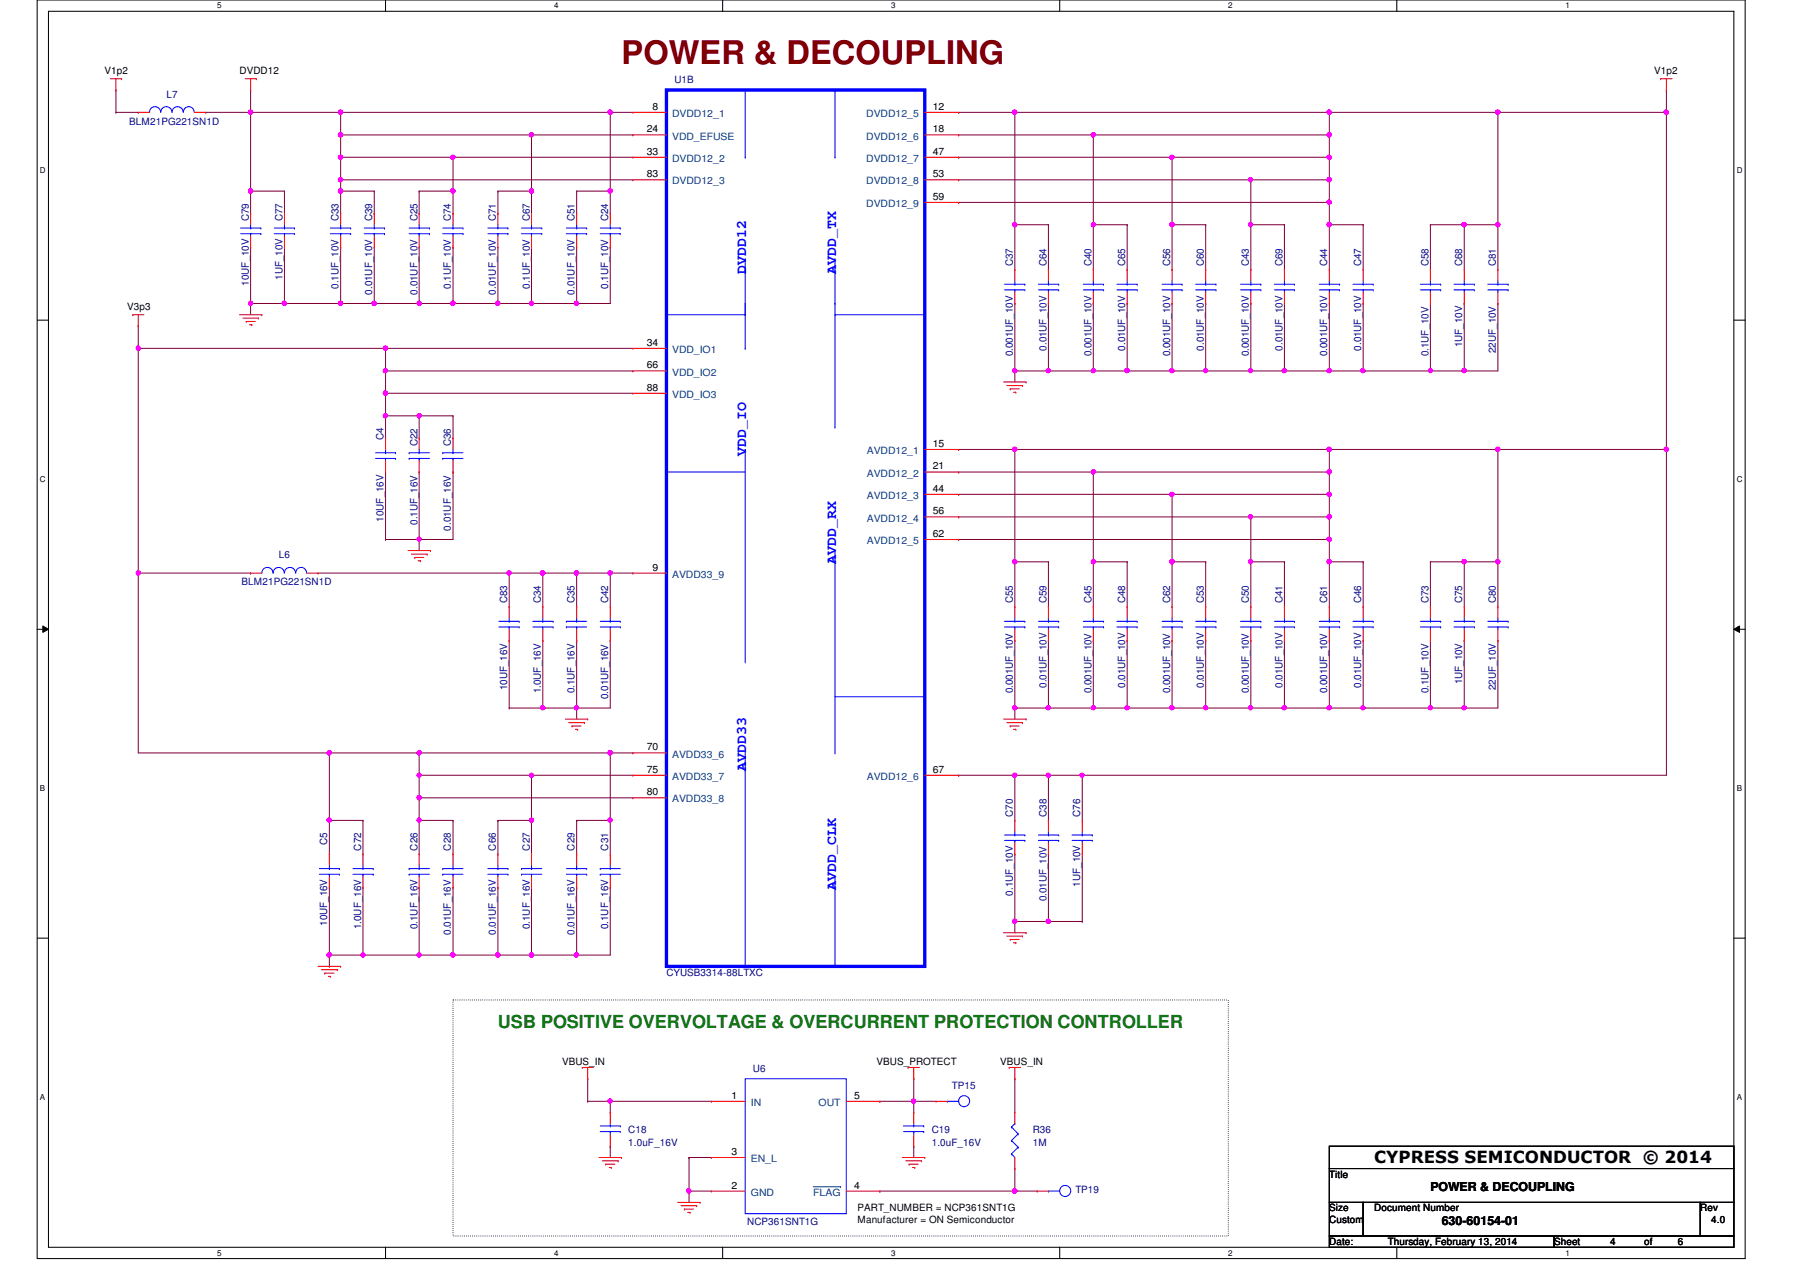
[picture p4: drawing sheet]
<svg xmlns="http://www.w3.org/2000/svg" width="297mm" height="210mm" viewBox="0 0 297 210" stroke-linecap="round" stroke-linejoin="round" font-family="sans-serif">
<defs><g id="words">
<text font-size="5.4" fill="#800000" x="102.6" y="10.6">POWER &amp; DECOUPLING</text>
<text font-size="3" fill="#008000" x="82.2" y="169.6">USB POSITIVE OVERVOLTAGE &amp; OVERCURRENT PROTECTION CONTROLLER</text>
<text font-size="2.8" x="226.8" y="191.9">CYPRESS SEMICONDUCTOR © 2014</text>
<g font-size="2.4" fill="#00f">
<text x="123.1" y="45.3" transform="rotate(-90 123.1 45.3)">DVDD12</text>
<text x="138" y="45.3" transform="rotate(-90 138 45.3)">AVDD_TX</text>
<text x="123.1" y="75.3" transform="rotate(-90 123.1 75.3)">VDD_IO</text>
<text x="138" y="93.1" transform="rotate(-90 138 93.1)">AVDD_RX</text>
<text x="123.1" y="127.2" transform="rotate(-90 123.1 127.2)">AVDD33</text>
<text x="138" y="146.9" transform="rotate(-90 138 146.9)">AVDD_CLK</text>
</g>
<g font-size="2">
<text x="236" y="196.6">POWER &amp; DECOUPLING</text>
<text x="237.9" y="202.2">630-60154-01</text>
</g>
<g font-size="1.7">
<text x="17.3" y="12.2">V1p2</text>
<text x="39.5" y="12.2">DVDD12</text>
<text x="273" y="12.2">V1p2</text>
<text x="106.7" y="21.8">24</text>
<text x="107.7" y="18.1">8</text>
<text x="153.9" y="18.1">12</text>
<text x="153.9" y="21.8">18</text>
<text x="106.7" y="25.5">33</text>
<text x="106.7" y="29.3">83</text>
<text x="153.9" y="29.3">53</text>
<text x="153.9" y="25.5">47</text>
<text x="153.9" y="33">59</text>
<text x="21" y="51.2">V3p3</text>
<text x="106.7" y="57.1">34</text>
<text x="106.7" y="60.8">66</text>
<text x="106.7" y="64.5">88</text>
<text x="153.9" y="73.7">15</text>
<text x="153.9" y="77.5">21</text>
<text x="153.9" y="81.2">44</text>
<text x="153.9" y="84.9">56</text>
<text x="153.9" y="88.6">62</text>
<text x="107.7" y="94.1">9</text>
<text x="106.7" y="123.8">70</text>
<text x="106.7" y="127.5">75</text>
<text x="106.7" y="131.2">80</text>
<text x="153.9" y="127.5">67</text>
<text x="92.7" y="175.8">VBUS_IN</text>
<text x="144.6" y="175.8">VBUS_PROTECT</text>
<text x="165.1" y="175.8">VBUS_IN</text>
<text x="120.7" y="181.3">1</text>
<text x="141" y="181.3">5</text>
<text x="120.7" y="190.6">3</text>
<text x="120.7" y="196.1">2</text>
<text x="141" y="196.1">4</text>
<text x="219.4" y="194.3">Title</text>
<text x="141.5" y="199.9">PART_NUMBER = NCP361SNT1G</text>
<text x="141.5" y="201.8">Manufacturer = ON Semiconductor</text>
<text x="219.4" y="199.9">Size</text>
<text x="219.4" y="201.8">Custom</text>
<text x="226.8" y="199.9">Document Number</text>
<text x="280.6" y="199.9">Rev</text>
<text x="282.4" y="201.8">4.0</text>
<text x="219.4" y="205.4">Date:</text>
<text x="229" y="205.4">Thursday, February 13, 2014</text>
<text x="256.5" y="205.4">Sheet</text>
<text x="265.7" y="205.4">4</text>
<text x="271.3" y="205.4">of</text>
<text x="276.9" y="205.4">6</text>
</g>
<g font-size="1.7" fill="#000080">
<text x="27.5" y="16.1">L7</text>
<text x="111.3" y="13.7">U1B</text>
<text x="21.3" y="20.6">BLM21PG221SN1D</text>
<text x="41.1" y="36.5" transform="rotate(-90 41.1 36.5)">C79</text>
<text x="46.6" y="36.5" transform="rotate(-90 46.6 36.5)">C77</text>
<text x="55.9" y="36.5" transform="rotate(-90 55.9 36.5)">C33</text>
<text x="61.4" y="36.5" transform="rotate(-90 61.4 36.5)">C39</text>
<text x="68.9" y="36.5" transform="rotate(-90 68.9 36.5)">C25</text>
<text x="74.4" y="36.5" transform="rotate(-90 74.4 36.5)">C74</text>
<text x="81.8" y="36.5" transform="rotate(-90 81.8 36.5)">C71</text>
<text x="87.4" y="36.5" transform="rotate(-90 87.4 36.5)">C67</text>
<text x="94.8" y="36.5" transform="rotate(-90 94.8 36.5)">C51</text>
<text x="100.4" y="36.5" transform="rotate(-90 100.4 36.5)">C24</text>
<text x="41.1" y="47.1" transform="rotate(-90 41.1 47.1)">10UF_10V</text>
<text x="46.6" y="46.2" transform="rotate(-90 46.6 46.2)">1UF_10V</text>
<text x="55.9" y="47.7" transform="rotate(-90 55.9 47.7)">0.1UF_10V</text>
<text x="74.4" y="47.7" transform="rotate(-90 74.4 47.7)">0.1UF_10V</text>
<text x="87.4" y="47.7" transform="rotate(-90 87.4 47.7)">0.1UF_10V</text>
<text x="100.4" y="47.7" transform="rotate(-90 100.4 47.7)">0.1UF_10V</text>
<text x="167.1" y="43.9" transform="rotate(-90 167.1 43.9)">C37</text>
<text x="172.7" y="43.9" transform="rotate(-90 172.7 43.9)">C64</text>
<text x="180.1" y="43.9" transform="rotate(-90 180.1 43.9)">C40</text>
<text x="185.7" y="43.9" transform="rotate(-90 185.7 43.9)">C65</text>
<text x="193.1" y="43.9" transform="rotate(-90 193.1 43.9)">C56</text>
<text x="198.7" y="43.9" transform="rotate(-90 198.7 43.9)">C60</text>
<text x="206.1" y="43.9" transform="rotate(-90 206.1 43.9)">C43</text>
<text x="211.6" y="43.9" transform="rotate(-90 211.6 43.9)">C69</text>
<text x="219" y="43.9" transform="rotate(-90 219 43.9)">C44</text>
<text x="224.6" y="43.9" transform="rotate(-90 224.6 43.9)">C47</text>
<text x="235.8" y="43.9" transform="rotate(-90 235.8 43.9)">C58</text>
<text x="241.3" y="43.9" transform="rotate(-90 241.3 43.9)">C68</text>
<text x="246.8" y="43.9" transform="rotate(-90 246.8 43.9)">C81</text>
<text x="61.4" y="48.6" transform="rotate(-90 61.4 48.6)">0.01UF_10V</text>
<text x="68.9" y="48.6" transform="rotate(-90 68.9 48.6)">0.01UF_10V</text>
<text x="81.8" y="48.6" transform="rotate(-90 81.8 48.6)">0.01UF_10V</text>
<text x="94.8" y="48.6" transform="rotate(-90 94.8 48.6)">0.01UF_10V</text>
<text x="167.1" y="58.8" transform="rotate(-90 167.1 58.8)">0.001UF_10V</text>
<text x="172.7" y="57.9" transform="rotate(-90 172.7 57.9)">0.01UF_10V</text>
<text x="180.1" y="58.8" transform="rotate(-90 180.1 58.8)">0.001UF_10V</text>
<text x="185.7" y="57.9" transform="rotate(-90 185.7 57.9)">0.01UF_10V</text>
<text x="193.1" y="58.8" transform="rotate(-90 193.1 58.8)">0.001UF_10V</text>
<text x="198.7" y="57.9" transform="rotate(-90 198.7 57.9)">0.01UF_10V</text>
<text x="206.1" y="58.8" transform="rotate(-90 206.1 58.8)">0.001UF_10V</text>
<text x="211.6" y="57.9" transform="rotate(-90 211.6 57.9)">0.01UF_10V</text>
<text x="219" y="58.8" transform="rotate(-90 219 58.8)">0.001UF_10V</text>
<text x="224.6" y="57.9" transform="rotate(-90 224.6 57.9)">0.01UF_10V</text>
<text x="235.8" y="58.8" transform="rotate(-90 235.8 58.8)">0.1UF_10V</text>
<text x="241.3" y="57.3" transform="rotate(-90 241.3 57.3)">1UF_10V</text>
<text x="246.8" y="58.3" transform="rotate(-90 246.8 58.3)">22UF_10V</text>
<text x="63.3" y="72.7" transform="rotate(-90 63.3 72.7)">C4</text>
<text x="68.9" y="73.6" transform="rotate(-90 68.9 73.6)">C22</text>
<text x="74.4" y="73.6" transform="rotate(-90 74.4 73.6)">C36</text>
<text x="63.3" y="86.1" transform="rotate(-90 63.3 86.1)">10UF_16V</text>
<text x="68.9" y="86.6" transform="rotate(-90 68.9 86.6)">0.1UF_16V</text>
<text x="74.4" y="87.5" transform="rotate(-90 74.4 87.5)">0.01UF_16V</text>
<text x="46" y="92.2">L6</text>
<text x="39.9" y="96.6">BLM21PG221SN1D</text>
<text x="83.7" y="99.6" transform="rotate(-90 83.7 99.6)">C83</text>
<text x="89.2" y="99.6" transform="rotate(-90 89.2 99.6)">C34</text>
<text x="94.8" y="99.6" transform="rotate(-90 94.8 99.6)">C35</text>
<text x="100.4" y="99.6" transform="rotate(-90 100.4 99.6)">C42</text>
<text x="167.1" y="99.6" transform="rotate(-90 167.1 99.6)">C55</text>
<text x="172.7" y="99.6" transform="rotate(-90 172.7 99.6)">C59</text>
<text x="180.1" y="99.6" transform="rotate(-90 180.1 99.6)">C45</text>
<text x="185.7" y="99.6" transform="rotate(-90 185.7 99.6)">C48</text>
<text x="193.1" y="99.6" transform="rotate(-90 193.1 99.6)">C62</text>
<text x="198.7" y="99.6" transform="rotate(-90 198.7 99.6)">C53</text>
<text x="206.1" y="99.6" transform="rotate(-90 206.1 99.6)">C50</text>
<text x="211.6" y="99.6" transform="rotate(-90 211.6 99.6)">C41</text>
<text x="219" y="99.6" transform="rotate(-90 219 99.6)">C61</text>
<text x="224.6" y="99.6" transform="rotate(-90 224.6 99.6)">C46</text>
<text x="235.8" y="99.6" transform="rotate(-90 235.8 99.6)">C73</text>
<text x="241.3" y="99.6" transform="rotate(-90 241.3 99.6)">C75</text>
<text x="246.8" y="99.6" transform="rotate(-90 246.8 99.6)">C80</text>
<text x="83.7" y="113.9" transform="rotate(-90 83.7 113.9)">10UF_16V</text>
<text x="172.7" y="113.5" transform="rotate(-90 172.7 113.5)">0.01UF_10V</text>
<text x="185.7" y="113.5" transform="rotate(-90 185.7 113.5)">0.01UF_10V</text>
<text x="198.7" y="113.5" transform="rotate(-90 198.7 113.5)">0.01UF_10V</text>
<text x="211.6" y="113.5" transform="rotate(-90 211.6 113.5)">0.01UF_10V</text>
<text x="224.6" y="113.5" transform="rotate(-90 224.6 113.5)">0.01UF_10V</text>
<text x="241.3" y="112.9" transform="rotate(-90 241.3 112.9)">1UF_10V</text>
<text x="246.8" y="113.9" transform="rotate(-90 246.8 113.9)">22UF_10V</text>
<text x="89.2" y="114.4" transform="rotate(-90 89.2 114.4)">1.0UF_16V</text>
<text x="94.8" y="114.4" transform="rotate(-90 94.8 114.4)">0.1UF_16V</text>
<text x="100.4" y="115.4" transform="rotate(-90 100.4 115.4)">0.01UF_16V</text>
<text x="167.1" y="114.4" transform="rotate(-90 167.1 114.4)">0.001UF_10V</text>
<text x="180.1" y="114.4" transform="rotate(-90 180.1 114.4)">0.001UF_10V</text>
<text x="193.1" y="114.4" transform="rotate(-90 193.1 114.4)">0.001UF_10V</text>
<text x="206.1" y="114.4" transform="rotate(-90 206.1 114.4)">0.001UF_10V</text>
<text x="219" y="114.4" transform="rotate(-90 219 114.4)">0.001UF_10V</text>
<text x="235.8" y="114.4" transform="rotate(-90 235.8 114.4)">0.1UF_10V</text>
<text x="167.1" y="134.8" transform="rotate(-90 167.1 134.8)">C70</text>
<text x="172.7" y="134.8" transform="rotate(-90 172.7 134.8)">C38</text>
<text x="178.3" y="134.8" transform="rotate(-90 178.3 134.8)">C76</text>
<text x="54" y="139.4" transform="rotate(-90 54 139.4)">C5</text>
<text x="59.6" y="140.4" transform="rotate(-90 59.6 140.4)">C72</text>
<text x="68.9" y="140.4" transform="rotate(-90 68.9 140.4)">C26</text>
<text x="74.4" y="140.4" transform="rotate(-90 74.4 140.4)">C28</text>
<text x="81.8" y="140.4" transform="rotate(-90 81.8 140.4)">C66</text>
<text x="87.4" y="140.4" transform="rotate(-90 87.4 140.4)">C27</text>
<text x="94.8" y="140.4" transform="rotate(-90 94.8 140.4)">C29</text>
<text x="100.4" y="140.4" transform="rotate(-90 100.4 140.4)">C31</text>
<text x="167.1" y="147.8" transform="rotate(-90 167.1 147.8)">0.1UF_10V</text>
<text x="172.7" y="148.7" transform="rotate(-90 172.7 148.7)">0.01UF_10V</text>
<text x="178.3" y="146.3" transform="rotate(-90 178.3 146.3)">1UF_10V</text>
<text x="54" y="152.8" transform="rotate(-90 54 152.8)">10UF_16V</text>
<text x="59.6" y="153.3" transform="rotate(-90 59.6 153.3)">1.0UF_16V</text>
<text x="68.9" y="153.3" transform="rotate(-90 68.9 153.3)">0.1UF_16V</text>
<text x="74.4" y="154.3" transform="rotate(-90 74.4 154.3)">0.01UF_16V</text>
<text x="81.8" y="154.3" transform="rotate(-90 81.8 154.3)">0.01UF_16V</text>
<text x="87.4" y="153.3" transform="rotate(-90 87.4 153.3)">0.1UF_16V</text>
<text x="94.8" y="154.3" transform="rotate(-90 94.8 154.3)">0.01UF_16V</text>
<text x="100.4" y="153.3" transform="rotate(-90 100.4 153.3)">0.1UF_16V</text>
<text x="110" y="161.1">CYUSB3314-88LTXC</text>
<text x="124.2" y="176.9">U6</text>
<text x="157.1" y="179.7">TP15</text>
<text x="103.7" y="186.9">C18</text>
<text x="103.7" y="189.1">1.0uF_16V</text>
<text x="153.8" y="186.9">C19</text>
<text x="153.8" y="189.1">1.0uF_16V</text>
<text x="170.4" y="186.9">R36</text>
<text x="170.4" y="189.1">1M</text>
<text x="177.5" y="196.9">TP19</text>
<text x="123.3" y="202.1">NCP361SNT1G</text>
</g>
<g font-size="1.7" fill="#004080">
<text x="110.9" y="19.3">DVDD12_1</text>
<text x="110.9" y="23">VDD_EFUSE</text>
<text x="143" y="19.3">DVDD12_5</text>
<text x="143" y="23">DVDD12_6</text>
<text x="110.9" y="26.7">DVDD12_2</text>
<text x="143" y="26.7">DVDD12_7</text>
<text x="110.9" y="30.4">DVDD12_3</text>
<text x="143" y="30.4">DVDD12_8</text>
<text x="143" y="34.2">DVDD12_9</text>
<text x="110.9" y="58.3">VDD_IO1</text>
<text x="110.9" y="62">VDD_IO2</text>
<text x="110.9" y="65.7">VDD_IO3</text>
<text x="143" y="74.9">AVDD12_1</text>
<text x="143" y="78.7">AVDD12_2</text>
<text x="143" y="82.3">AVDD12_3</text>
<text x="143" y="86.1">AVDD12_4</text>
<text x="143" y="89.8">AVDD12_5</text>
<text x="110.9" y="95.3">AVDD33_9</text>
<text x="110.9" y="125">AVDD33_6</text>
<text x="110.9" y="128.7">AVDD33_7</text>
<text x="143" y="128.7">AVDD12_6</text>
<text x="110.9" y="132.4">AVDD33_8</text>
<text x="123.9" y="182.5">IN</text>
<text x="135.1" y="182.5">OUT</text>
<text x="123.9" y="191.8">EN_L</text>
<text x="123.9" y="197.3">GND</text>
<text x="134.2" y="197.3">FLAG</text>
</g>
<g font-size="1.3">
<text x="35.8" y="1.4">5</text>
<text x="91.4" y="1.4">4</text>
<text x="147.1" y="1.4">3</text>
<text x="202.7" y="1.4">2</text>
<text x="258.3" y="1.4">1</text>
<text x="6.6" y="28.5">D</text>
<text x="286.6" y="28.5">D</text>
<text x="6.6" y="79.5">C</text>
<text x="286.6" y="79.5">C</text>
<text x="6.6" y="130.5">B</text>
<text x="286.6" y="130.5">B</text>
<text x="6.6" y="181.5">A</text>
<text x="286.6" y="181.5">A</text>
<text x="35.8" y="207.2">5</text>
<text x="91.4" y="207.2">4</text>
<text x="147.1" y="207.2">3</text>
<text x="202.7" y="207.2">2</text>
<text x="258.3" y="207.2">1</text>
</g>
</g></defs>
<path d="M6.1 0h281.9v207.7h-281.9zM8 1.9h278.1v203.9h-278.1z" fill="none" stroke="#000" stroke-width=".17"/>
<g fill="#fff">
<path d="M35.8 .2h.7v1.5h-.7z"/>
<path d="M35.8 206h.7v1.5h-.7z"/>
</g>
<path d="M63.6 0v1.9M63.6 205.8v1.9" fill="none" stroke="#000" stroke-width=".17"/>
<g fill="#fff">
<path d="M91.4 .2h.8v1.5h-.8z"/>
<path d="M91.4 206h.8v1.5h-.8z"/>
</g>
<path d="M119.2 0v1.9M119.2 205.8v1.9" fill="none" stroke="#000" stroke-width=".17"/>
<g fill="#fff">
<path d="M147.1 .2h.7v1.5h-.7z"/>
<path d="M147.1 206h.7v1.5h-.7z"/>
</g>
<path d="M174.9 0v1.9M174.9 205.8v1.9" fill="none" stroke="#000" stroke-width=".17"/>
<g fill="#fff">
<path d="M202.7 .2h.7v1.5h-.7z"/>
<path d="M202.7 206h.7v1.5h-.7z"/>
</g>
<path d="M230.5 0v1.9M230.5 205.8v1.9" fill="none" stroke="#000" stroke-width=".17"/>
<g fill="#fff">
<path d="M258.3 .2h.7v1.5h-.7z"/>
<path d="M258.3 206h.7v1.5h-.7z"/>
<path d="M6.6 27.3h.9v1.5h-.9z"/>
<path d="M286.6 27.3h.9v1.5h-.9z"/>
<path d="M6.6 78.3h.9v1.5h-.9z"/>
<path d="M286.6 78.3h.9v1.5h-.9z"/>
</g>
<path d="M6.1 52.8h1.9M286.1 52.8h1.9" fill="none" stroke="#000" stroke-width=".17"/>
<g fill="#fff">
<path d="M6.6 129.3h.8v1.5h-.8z"/>
<path d="M286.6 129.3h.8v1.5h-.8z"/>
</g>
<path d="M6.1 103.8h1.9M7.1 103.3l.9 .5-.9 .6zM286.1 103.8l1-.5v1.1zM286.1 103.8h1.9" fill="none" stroke="#000" stroke-width=".17"/>
<path d="M7.1 103.3l.9 .5-.9 .6zM286.1 103.8l1-.5v1.1z" fill="#000"/>
<g fill="#fff">
<path d="M6.6 180.3h.8v1.5h-.8z"/>
<path d="M286.6 180.3h.8v1.5h-.8z"/>
</g>
<path d="M6.1 154.8h1.9M286.1 154.8h1.9" fill="none" stroke="#000" stroke-width=".17"/>
<path d="M74.8 165h127.9v39h-127.9z" fill="none" stroke="#000" stroke-width=".17" stroke-dasharray="0 .3"/>
<path d="M19.1 14.9h.1M19.1 14.9v3.6M87.7 40.8h.1M87.7 40.8v9.3M100.7 40.8h.1M100.7 40.8v9.3" fill="none" stroke="#800040" stroke-width=".17"/>
<circle cx="87.7" cy="50.1" r=".35" fill="#f0f"/>
<circle cx="87.7" cy="50.1" r=".35" fill="none" stroke="#f0f" stroke-width=".17"/>
<path d="M41.4 18.5h.1M41.4 18.5v13M100.7 18.5h.1M100.7 18.5h3.7M87.7 22.3h.1M87.7 22.3h16.7M56.2 40.8h.1M56.2 40.8v9.3M74.8 40.8h.1M74.8 40.8v9.3" fill="none" stroke="#800040" stroke-width=".17"/>
<circle cx="41.3" cy="31.5" r=".35" fill="#f0f"/>
<circle cx="41.3" cy="31.5" r=".35" fill="none" stroke="#f0f" stroke-width=".17"/>
<circle cx="41.3" cy="18.5" r=".35" fill="#f0f"/>
<circle cx="41.3" cy="18.5" r=".35" fill="none" stroke="#f0f" stroke-width=".17"/>
<path d="M74.8 26h.1M74.8 26h29.6" fill="none" stroke="#800040" stroke-width=".17"/>
<circle cx="74.7" cy="25.9" r=".36" fill="#f0f"/>
<circle cx="74.7" cy="25.9" r=".36" fill="none" stroke="#f0f" stroke-width=".17"/>
<path d="M56.2 29.7h.1M56.2 29.7h48.2" fill="none" stroke="#800040" stroke-width=".17"/>
<circle cx="56.2" cy="29.6" r=".37" fill="#f0f"/>
<circle cx="56.2" cy="29.6" r=".37" fill="none" stroke="#f0f" stroke-width=".17"/>
<path d="M56.2 18.5h.1M56.2 18.5h44.5M41.4 31.5h.1M41.4 31.5v3.7M100.7 31.5h.1M100.7 31.5v3.7" fill="none" stroke="#800040" stroke-width=".17"/>
<circle cx="100.7" cy="18.5" r=".37" fill="#f0f"/>
<circle cx="100.7" cy="18.5" r=".37" fill="none" stroke="#f0f" stroke-width=".17"/>
<circle cx="56.2" cy="18.5" r=".37" fill="#f0f"/>
<circle cx="56.2" cy="18.5" r=".37" fill="none" stroke="#f0f" stroke-width=".17"/>
<path d="M56.2 22.3h.1M56.2 22.3h31.5M87.7 31.5h.1M87.7 31.5v3.7" fill="none" stroke="#800040" stroke-width=".17"/>
<circle cx="87.7" cy="22.2" r=".35" fill="#f0f"/>
<circle cx="87.7" cy="22.2" r=".35" fill="none" stroke="#f0f" stroke-width=".17"/>
<circle cx="56.2" cy="22.2" r=".37" fill="#f0f"/>
<circle cx="56.2" cy="22.2" r=".37" fill="none" stroke="#f0f" stroke-width=".17"/>
<path d="M56.2 26h.1M56.2 31.5h.1M56.2 26h18.6M56.2 31.5v3.7" fill="none" stroke="#800040" stroke-width=".17"/>
<circle cx="56.2" cy="31.5" r=".37" fill="#f0f"/>
<circle cx="56.2" cy="31.5" r=".37" fill="none" stroke="#f0f" stroke-width=".17"/>
<path d="M46.9 31.5h.1M46.9 31.5v3.7M41.4 50.1h.1M41.4 50.1v1.8M46.9 40.8h.1M46.9 40.8v9.3h-5.5M95.2 50.1h.1M95.2 50.1h5.5" fill="none" stroke="#800040" stroke-width=".17"/>
<circle cx="46.9" cy="50.1" r=".37" fill="#f0f"/>
<circle cx="46.9" cy="50.1" r=".37" fill="none" stroke="#f0f" stroke-width=".17"/>
<circle cx="41.3" cy="50.1" r=".35" fill="#f0f"/>
<circle cx="41.3" cy="50.1" r=".35" fill="none" stroke="#f0f" stroke-width=".17"/>
<path d="M69.2 50.1h.1M69.2 50.1h5.6" fill="none" stroke="#800040" stroke-width=".17"/>
<circle cx="69.2" cy="50.1" r=".35" fill="#f0f"/>
<circle cx="69.2" cy="50.1" r=".35" fill="none" stroke="#f0f" stroke-width=".17"/>
<path d="M275 14.9h.1M275 14.9v3.6M158.2 33.4h.1M158.2 33.4h61.2M247.2 37.1h.1M247.2 37.1v7.4" fill="none" stroke="#800040" stroke-width=".17"/>
<circle cx="219.3" cy="33.4" r=".36" fill="#f0f"/>
<circle cx="219.3" cy="33.4" r=".36" fill="none" stroke="#f0f" stroke-width=".17"/>
<g fill="none" stroke="#800040" stroke-width=".17">
<path d="M158.2 18.5h.1M158.2 18.5h9.3M158.2 29.7h.1M158.2 26h.1M158.2 22.3h.1M158.2 29.7h48.2M158.2 26h35.2M158.2 22.3h22.2M167.5 37.1h.1M167.5 37.1v7.4M180.4 50.1h.1M180.4 50.1v11.1"/>
<path d="M167.5 61.2h.1M167.5 61.2v1.8"/>
</g>
<circle cx="180.4" cy="61.2" r=".34" fill="#f0f"/>
<circle cx="180.4" cy="61.2" r=".34" fill="none" stroke="#f0f" stroke-width=".17"/>
<path d="M193.4 50.1h.1M193.4 50.1v11.1" fill="none" stroke="#800040" stroke-width=".17"/>
<circle cx="193.4" cy="61.2" r=".36" fill="#f0f"/>
<circle cx="193.4" cy="61.2" r=".36" fill="none" stroke="#f0f" stroke-width=".17"/>
<path d="M206.4 50.1h.1M206.4 50.1v11.1" fill="none" stroke="#800040" stroke-width=".17"/>
<circle cx="206.4" cy="61.2" r=".34" fill="#f0f"/>
<circle cx="206.4" cy="61.2" r=".34" fill="none" stroke="#f0f" stroke-width=".17"/>
<path d="M180.4 37.1h.1M180.4 37.1v7.4M193.4 37.1h.1M193.4 37.1v7.4M206.4 37.1h.1M206.4 37.1v7.4M219.4 50.1h.1M219.4 50.1v11.1" fill="none" stroke="#800040" stroke-width=".17"/>
<circle cx="206.4" cy="37.1" r=".35" fill="#f0f"/>
<circle cx="206.4" cy="37.1" r=".35" fill="none" stroke="#f0f" stroke-width=".17"/>
<path d="M219.4 37.1h.1M219.4 37.1v7.4M241.6 37.1h.1M241.6 37.1h5.6" fill="none" stroke="#800040" stroke-width=".17"/>
<circle cx="241.6" cy="37.1" r=".37" fill="#f0f"/>
<circle cx="241.6" cy="37.1" r=".37" fill="none" stroke="#f0f" stroke-width=".17"/>
<path d="M241.6 37.1h.1M241.6 37.1v7.4M241.6 50.1h.1M241.6 50.1v11.1M247.2 50.1h.1M247.2 50.1v11.1" fill="none" stroke="#800040" stroke-width=".17"/>
<circle cx="241.6" cy="61.2" r=".36" fill="#f0f"/>
<circle cx="241.6" cy="61.2" r=".36" fill="none" stroke="#f0f" stroke-width=".17"/>
<path d="M247.2 18.5h.1M247.2 18.5v18.6M167.5 61.2h.1M167.5 61.2h5.5M193.4 61.2h.1M193.4 61.2h5.6M206.4 61.2h.1M206.4 61.2h5.6" fill="none" stroke="#800040" stroke-width=".17"/>
<circle cx="247.2" cy="37.1" r=".37" fill="#f0f"/>
<circle cx="247.2" cy="37.1" r=".37" fill="none" stroke="#f0f" stroke-width=".17"/>
<path d="M46.9 50.1h.1M46.9 50.1h9.3M180.4 61.2h.1M180.4 61.2h5.6" fill="none" stroke="#800040" stroke-width=".17"/>
<circle cx="56.2" cy="50.1" r=".37" fill="#f0f"/>
<circle cx="56.2" cy="50.1" r=".37" fill="none" stroke="#f0f" stroke-width=".17"/>
<path d="M41.4 31.5h.1M41.4 31.5h5.5M82.2 50.1h.1M82.2 50.1h5.5M100.7 181.7h.1M100.7 181.7v1.9M113.7 196.6h.1M113.7 196.6v1.8M150.8 189.1h.1M150.8 189.1v1.9" fill="none" stroke="#800040" stroke-width=".17"/>
<circle cx="100.7" cy="181.7" r=".36" fill="#f0f"/>
<circle cx="100.7" cy="181.7" r=".36" fill="none" stroke="#f0f" stroke-width=".17"/>
<path d="M100.7 181.7h.1M100.7 181.7h16.7M113.7 191h.1M113.7 196.6h.1M113.7 191h3.7M113.7 196.6h3.7M145.2 181.7h.1M145.2 181.7h5.6M150.8 181.7h.1M150.8 181.7v1.9" fill="none" stroke="#800040" stroke-width=".17"/>
<circle cx="150.7" cy="181.7" r=".34" fill="#f0f"/>
<circle cx="150.7" cy="181.7" r=".34" fill="none" stroke="#f0f" stroke-width=".17"/>
<path d="M145.2 196.6h.1M145.2 196.6h22.3" fill="none" stroke="#800040" stroke-width=".17"/>
<circle cx="167.4" cy="196.5" r=".37" fill="#f0f"/>
<circle cx="167.4" cy="196.5" r=".37" fill="none" stroke="#f0f" stroke-width=".17"/>
<path d="M56.2 26h.1M56.2 26v3.7M97 178h.1M97 178v3.7" fill="none" stroke="#800040" stroke-width=".17"/>
<circle cx="56.2" cy="25.9" r=".36" fill="#f0f"/>
<circle cx="56.2" cy="25.9" r=".36" fill="none" stroke="#f0f" stroke-width=".17"/>
<path d="M41.4 18.5h.1M41.4 18.5h14.8M56.2 18.5h.1M56.2 18.5v7.5M167.5 18.5h.1M167.5 18.5h51.9M56.2 22.3h.1M241.6 61.2h.1M241.6 61.2h5.6" fill="none" stroke="#800040" stroke-width=".17"/>
<circle cx="219.3" cy="18.5" r=".37" fill="#f0f"/>
<circle cx="219.3" cy="18.5" r=".37" fill="none" stroke="#f0f" stroke-width=".17"/>
<circle cx="167.4" cy="18.5" r=".37" fill="#f0f"/>
<circle cx="167.4" cy="18.5" r=".37" fill="none" stroke="#f0f" stroke-width=".17"/>
<path d="M206.4 29.7h.1M206.4 29.7h13" fill="none" stroke="#800040" stroke-width=".17"/>
<circle cx="219.3" cy="29.6" r=".37" fill="#f0f"/>
<circle cx="219.3" cy="29.6" r=".37" fill="none" stroke="#f0f" stroke-width=".17"/>
<circle cx="206.4" cy="29.6" r=".35" fill="#f0f"/>
<circle cx="206.4" cy="29.6" r=".35" fill="none" stroke="#f0f" stroke-width=".17"/>
<path d="M193.4 26h.1M193.4 26h26" fill="none" stroke="#800040" stroke-width=".17"/>
<circle cx="219.3" cy="25.9" r=".36" fill="#f0f"/>
<circle cx="219.3" cy="25.9" r=".36" fill="none" stroke="#f0f" stroke-width=".17"/>
<circle cx="193.4" cy="25.9" r=".36" fill="#f0f"/>
<circle cx="193.4" cy="25.9" r=".36" fill="none" stroke="#f0f" stroke-width=".17"/>
<path d="M180.4 22.3h.1M180.4 22.3h39M219.4 22.3h.1M219.4 22.3v3.7" fill="none" stroke="#800040" stroke-width=".17"/>
<circle cx="219.3" cy="22.2" r=".37" fill="#f0f"/>
<circle cx="219.3" cy="22.2" r=".37" fill="none" stroke="#f0f" stroke-width=".17"/>
<circle cx="180.4" cy="22.2" r=".35" fill="#f0f"/>
<circle cx="180.4" cy="22.2" r=".35" fill="none" stroke="#f0f" stroke-width=".17"/>
<g fill="none" stroke="#800040" stroke-width=".17">
<path d="M219.4 18.5h.1M219.4 18.5v3.8M167.5 37.1h.1M167.5 37.1h5.5M173 37.1h.1M173 37.1v7.4M219.4 29.7h.1M219.4 26h.1M219.4 26v7.4M173 50.1h.1M173 50.1v11.1M150.8 178h.1"/>
<path d="M150.8 178v3.7M167.5 178h.1M167.5 178v5.6M150.8 181.7h.1M150.8 181.7h3.7M167.5 192.8h.1M167.5 196.6h.1M167.5 192.8v3.8M167.5 196.6h3.6"/>
</g>
<circle cx="173" cy="61.2" r=".36" fill="#f0f"/>
<circle cx="173" cy="61.2" r=".36" fill="none" stroke="#f0f" stroke-width=".17"/>
<path d="M180.4 37.1h.1M180.4 37.1h5.6" fill="none" stroke="#800040" stroke-width=".17"/>
<circle cx="180.4" cy="37.1" r=".35" fill="#f0f"/>
<circle cx="180.4" cy="37.1" r=".35" fill="none" stroke="#f0f" stroke-width=".17"/>
<path d="M180.4 22.3h.1M180.4 22.3v14.8M186 37.1h.1M186 37.1v7.4M186 50.1h.1M186 50.1v11.1" fill="none" stroke="#800040" stroke-width=".17"/>
<circle cx="186" cy="61.2" r=".36" fill="#f0f"/>
<circle cx="186" cy="61.2" r=".36" fill="none" stroke="#f0f" stroke-width=".17"/>
<path d="M199 50.1h.1M199 50.1v11.1" fill="none" stroke="#800040" stroke-width=".17"/>
<circle cx="199" cy="61.2" r=".34" fill="#f0f"/>
<circle cx="199" cy="61.2" r=".34" fill="none" stroke="#f0f" stroke-width=".17"/>
<path d="M193.4 37.1h.1M193.4 26h.1M193.4 37.1h5.6M193.4 26v11.1M199 37.1h.1M199 37.1v7.4" fill="none" stroke="#800040" stroke-width=".17"/>
<circle cx="193.4" cy="37.1" r=".37" fill="#f0f"/>
<circle cx="193.4" cy="37.1" r=".37" fill="none" stroke="#f0f" stroke-width=".17"/>
<path d="M206.4 37.1h.1M206.4 29.7h.1M206.4 37.1h5.6M206.4 29.7v7.4M212 37.1h.1M212 37.1v7.4M212 50.1h.1M212 50.1v11.1M225 50.1h.1M225 50.1v11.1" fill="none" stroke="#800040" stroke-width=".17"/>
<circle cx="224.9" cy="61.2" r=".34" fill="#f0f"/>
<circle cx="224.9" cy="61.2" r=".34" fill="none" stroke="#f0f" stroke-width=".17"/>
<path d="M219.4 37.1h.1M219.4 37.1h5.6M225 37.1h.1M225 37.1v7.4M219.4 61.2h.1M219.4 61.2h5.6" fill="none" stroke="#800040" stroke-width=".17"/>
<circle cx="219.3" cy="37.1" r=".37" fill="#f0f"/>
<circle cx="219.3" cy="37.1" r=".37" fill="none" stroke="#f0f" stroke-width=".17"/>
<path d="M167.5 18.5h.1M167.5 18.5v18.6M219.4 33.4h.1M219.4 33.4v3.7" fill="none" stroke="#800040" stroke-width=".17"/>
<circle cx="167.4" cy="37.1" r=".37" fill="#f0f"/>
<circle cx="167.4" cy="37.1" r=".37" fill="none" stroke="#f0f" stroke-width=".17"/>
<path d="M158.2 74.2h.1M158.2 74.2h9.3M167.5 116.8h.1M167.5 116.8v1.9M100.7 189.1h.1M100.7 189.1v1.9" fill="none" stroke="#800040" stroke-width=".17"/>
<circle cx="167.4" cy="116.8" r=".36" fill="#f0f"/>
<circle cx="167.4" cy="116.8" r=".36" fill="none" stroke="#f0f" stroke-width=".17"/>
<path d="M167.5 92.7h.1M167.5 92.7v7.4M180.4 105.7h.1M180.4 116.8h.1M180.4 105.7v11.1M180.4 116.8h5.6" fill="none" stroke="#800040" stroke-width=".17"/>
<circle cx="186" cy="116.8" r=".36" fill="#f0f"/>
<circle cx="186" cy="116.8" r=".36" fill="none" stroke="#f0f" stroke-width=".17"/>
<circle cx="180.4" cy="116.8" r=".34" fill="#f0f"/>
<circle cx="180.4" cy="116.8" r=".34" fill="none" stroke="#f0f" stroke-width=".17"/>
<path d="M193.4 105.7h.1M193.4 116.8h.1M193.4 105.7v11.1M193.4 116.8h5.6" fill="none" stroke="#800040" stroke-width=".17"/>
<circle cx="199" cy="116.8" r=".34" fill="#f0f"/>
<circle cx="199" cy="116.8" r=".34" fill="none" stroke="#f0f" stroke-width=".17"/>
<circle cx="193.4" cy="116.8" r=".36" fill="#f0f"/>
<circle cx="193.4" cy="116.8" r=".36" fill="none" stroke="#f0f" stroke-width=".17"/>
<path d="M199 116.8h.1M206.4 105.7h.1M206.4 105.7v11.1h-7.4" fill="none" stroke="#800040" stroke-width=".17"/>
<circle cx="206.4" cy="116.8" r=".34" fill="#f0f"/>
<circle cx="206.4" cy="116.8" r=".34" fill="none" stroke="#f0f" stroke-width=".17"/>
<path d="M219.4 105.7h.1M219.4 116.8h.1M219.4 105.7v11.1M219.4 116.8h5.6" fill="none" stroke="#800040" stroke-width=".17"/>
<circle cx="224.9" cy="116.8" r=".34" fill="#f0f"/>
<circle cx="224.9" cy="116.8" r=".34" fill="none" stroke="#f0f" stroke-width=".17"/>
<path d="M180.4 77.9h.1M180.4 77.9h39" fill="none" stroke="#800040" stroke-width=".17"/>
<circle cx="219.3" cy="77.9" r=".37" fill="#f0f"/>
<circle cx="219.3" cy="77.9" r=".37" fill="none" stroke="#f0f" stroke-width=".17"/>
<circle cx="180.4" cy="77.9" r=".35" fill="#f0f"/>
<circle cx="180.4" cy="77.9" r=".35" fill="none" stroke="#f0f" stroke-width=".17"/>
<path d="M180.4 92.7h.1M180.4 92.7v7.4M193.4 92.7h.1M193.4 92.7v7.4M206.4 85.3h.1M206.4 85.3h13" fill="none" stroke="#800040" stroke-width=".17"/>
<circle cx="219.3" cy="85.3" r=".37" fill="#f0f"/>
<circle cx="219.3" cy="85.3" r=".37" fill="none" stroke="#f0f" stroke-width=".17"/>
<circle cx="206.4" cy="85.3" r=".35" fill="#f0f"/>
<circle cx="206.4" cy="85.3" r=".35" fill="none" stroke="#f0f" stroke-width=".17"/>
<path d="M173 92.7h.1M173 92.7v7.4M193.4 81.6h.1M193.4 81.6h26M206.4 92.7h.1M206.4 92.7v7.4M167.5 116.8h.1M173 105.7h.1M173 105.7v11.1h-5.5" fill="none" stroke="#800040" stroke-width=".17"/>
<circle cx="219.3" cy="81.6" r=".36" fill="#f0f"/>
<circle cx="219.3" cy="81.6" r=".36" fill="none" stroke="#f0f" stroke-width=".17"/>
<circle cx="193.4" cy="81.6" r=".36" fill="#f0f"/>
<circle cx="193.4" cy="81.6" r=".36" fill="none" stroke="#f0f" stroke-width=".17"/>
<path d="M219.4 92.7h.1M219.4 92.7v7.4" fill="none" stroke="#800040" stroke-width=".17"/>
<circle cx="219.3" cy="92.7" r=".37" fill="#f0f"/>
<circle cx="219.3" cy="92.7" r=".37" fill="none" stroke="#f0f" stroke-width=".17"/>
<path d="M167.5 74.2h.1M167.5 74.2v18.5" fill="none" stroke="#800040" stroke-width=".17"/>
<circle cx="167.4" cy="92.7" r=".37" fill="#f0f"/>
<circle cx="167.4" cy="92.7" r=".37" fill="none" stroke="#f0f" stroke-width=".17"/>
<g fill="none" stroke="#800040" stroke-width=".17">
<path d="M167.5 74.2h.1M167.5 74.2h51.9M219.4 77.9h.1M219.4 74.2h.1M219.4 74.2v14.8M167.5 92.7h.1M167.5 92.7h5.5M186 92.7h.1M186 92.7v7.4M219.4 85.3h.1M219.4 81.6h.1M186 105.7h.1"/>
<path d="M186 105.7v11.1"/>
</g>
<circle cx="219.3" cy="74.1" r=".37" fill="#f0f"/>
<circle cx="219.3" cy="74.1" r=".37" fill="none" stroke="#f0f" stroke-width=".17"/>
<circle cx="167.4" cy="74.1" r=".37" fill="#f0f"/>
<circle cx="167.4" cy="74.1" r=".37" fill="none" stroke="#f0f" stroke-width=".17"/>
<path d="M180.4 77.9h.1M180.4 77.9v14.8" fill="none" stroke="#800040" stroke-width=".17"/>
<circle cx="180.4" cy="92.7" r=".35" fill="#f0f"/>
<circle cx="180.4" cy="92.7" r=".35" fill="none" stroke="#f0f" stroke-width=".17"/>
<g fill="none" stroke="#800040" stroke-width=".17">
<path d="M158.2 85.3h.1M158.2 89h.1M158.2 85.3h48.2M158.2 89h61.2M180.4 92.7h.1M180.4 92.7h5.6M193.4 92.7h.1M193.4 92.7h5.6M199 92.7h.1M199 92.7v7.4M206.4 92.7h.1M206.4 92.7h5.6"/>
<path d="M212 92.7h.1M212 92.7v7.4M219.4 92.7h.1M219.4 92.7h5.6M225 92.7h.1M225 92.7v7.4M199 105.7h.1M199 105.7v11.1M206.4 116.8h.1M212 105.7h.1M212 105.7v11.1h-5.6M225 105.7h.1"/>
<path d="M225 105.7v11.1"/>
</g>
<circle cx="219.3" cy="89" r=".36" fill="#f0f"/>
<circle cx="219.3" cy="89" r=".36" fill="none" stroke="#f0f" stroke-width=".17"/>
<path d="M158.2 77.9h.1M158.2 77.9h22.2M212 61.2h.1M212 61.2h7.4M158.2 81.6h.1M158.2 81.6h35.2" fill="none" stroke="#800040" stroke-width=".17"/>
<circle cx="219.3" cy="61.2" r=".36" fill="#f0f"/>
<circle cx="219.3" cy="61.2" r=".36" fill="none" stroke="#f0f" stroke-width=".17"/>
<circle cx="211.9" cy="61.2" r=".36" fill="#f0f"/>
<circle cx="211.9" cy="61.2" r=".36" fill="none" stroke="#f0f" stroke-width=".17"/>
<path d="M219.4 18.5h.1M219.4 18.5h55.6M247.2 18.5h.1M199 61.2h.1M199 61.2h7.4" fill="none" stroke="#800040" stroke-width=".17"/>
<circle cx="247.2" cy="18.5" r=".37" fill="#f0f"/>
<circle cx="247.2" cy="18.5" r=".37" fill="none" stroke="#f0f" stroke-width=".17"/>
<path d="M173 61.2h.1M173 61.2h7.4M186 61.2h.1M186 61.2h7.4M236 61.2h.1M236 61.2h5.6M167.5 127.9h.1M167.5 127.9h5.5M167.5 127.9v7.5" fill="none" stroke="#800040" stroke-width=".17"/>
<circle cx="167.4" cy="127.9" r=".36" fill="#f0f"/>
<circle cx="167.4" cy="127.9" r=".36" fill="none" stroke="#f0f" stroke-width=".17"/>
<path d="M167.5 140.9h.1M167.5 152.1h.1M167.5 140.9v11.2M167.5 152.1h5.5" fill="none" stroke="#800040" stroke-width=".17"/>
<circle cx="167.4" cy="152" r=".37" fill="#f0f"/>
<circle cx="167.4" cy="152" r=".37" fill="none" stroke="#f0f" stroke-width=".17"/>
<path d="M173 140.9h.1M173 140.9v11.2" fill="none" stroke="#800040" stroke-width=".17"/>
<circle cx="173" cy="152" r=".37" fill="#f0f"/>
<circle cx="173" cy="152" r=".37" fill="none" stroke="#f0f" stroke-width=".17"/>
<path d="M173 127.9h.1M173 127.9v7.5" fill="none" stroke="#800040" stroke-width=".17"/>
<circle cx="173" cy="127.9" r=".36" fill="#f0f"/>
<circle cx="173" cy="127.9" r=".36" fill="none" stroke="#f0f" stroke-width=".17"/>
<path d="M173 116.8h.1M173 116.8h7.4" fill="none" stroke="#800040" stroke-width=".17"/>
<circle cx="173" cy="116.8" r=".36" fill="#f0f"/>
<circle cx="173" cy="116.8" r=".36" fill="none" stroke="#f0f" stroke-width=".17"/>
<path d="M219.4 89h.1M219.4 89v3.7M186 116.8h.1M186 116.8h7.4M212 116.8h.1M212 116.8h7.4" fill="none" stroke="#800040" stroke-width=".17"/>
<circle cx="219.3" cy="116.8" r=".36" fill="#f0f"/>
<circle cx="219.3" cy="116.8" r=".36" fill="none" stroke="#f0f" stroke-width=".17"/>
<circle cx="211.9" cy="116.8" r=".36" fill="#f0f"/>
<circle cx="211.9" cy="116.8" r=".36" fill="none" stroke="#f0f" stroke-width=".17"/>
<path d="M193.4 81.6h.1M193.4 81.6v11.1" fill="none" stroke="#800040" stroke-width=".17"/>
<circle cx="193.4" cy="92.7" r=".37" fill="#f0f"/>
<circle cx="193.4" cy="92.7" r=".37" fill="none" stroke="#f0f" stroke-width=".17"/>
<path d="M241.6 92.7h.1M241.6 92.7h5.6M241.6 92.7v7.4M247.2 92.7h.1M247.2 92.7v7.4" fill="none" stroke="#800040" stroke-width=".17"/>
<circle cx="241.6" cy="92.7" r=".37" fill="#f0f"/>
<circle cx="241.6" cy="92.7" r=".37" fill="none" stroke="#f0f" stroke-width=".17"/>
<path d="M241.6 105.7h.1M241.6 105.7v11.1M247.2 105.7h.1M247.2 105.7v11.1" fill="none" stroke="#800040" stroke-width=".17"/>
<circle cx="241.6" cy="116.8" r=".36" fill="#f0f"/>
<circle cx="241.6" cy="116.8" r=".36" fill="none" stroke="#f0f" stroke-width=".17"/>
<path d="M247.2 74.2h.1M247.2 74.2v18.5" fill="none" stroke="#800040" stroke-width=".17"/>
<circle cx="247.2" cy="92.7" r=".37" fill="#f0f"/>
<circle cx="247.2" cy="92.7" r=".37" fill="none" stroke="#f0f" stroke-width=".17"/>
<circle cx="247.2" cy="74.1" r=".37" fill="#f0f"/>
<circle cx="247.2" cy="74.1" r=".37" fill="none" stroke="#f0f" stroke-width=".17"/>
<path d="M236 116.8h.1M236 116.8h11.2M241.6 116.8h.1" fill="none" stroke="#800040" stroke-width=".17"/>
<circle cx="236" cy="116.8" r=".34" fill="#f0f"/>
<circle cx="236" cy="116.8" r=".34" fill="none" stroke="#f0f" stroke-width=".17"/>
<path d="M219.4 74.2h.1M219.4 74.2h27.8M206.4 85.3h.1M206.4 85.3v7.4M158.2 127.9h.1M158.2 127.9h9.3M167.5 152.1h.1M167.5 152.1v1.8" fill="none" stroke="#800040" stroke-width=".17"/>
<circle cx="206.4" cy="92.7" r=".35" fill="#f0f"/>
<circle cx="206.4" cy="92.7" r=".35" fill="none" stroke="#f0f" stroke-width=".17"/>
<path d="M167.5 50.1h.1M167.5 50.1v11.1" fill="none" stroke="#800040" stroke-width=".17"/>
<circle cx="167.4" cy="61.2" r=".36" fill="#f0f"/>
<circle cx="167.4" cy="61.2" r=".36" fill="none" stroke="#f0f" stroke-width=".17"/>
<path d="M167.5 105.7h.1M167.5 105.7v11.1M113.7 191h.1M113.7 191v5.6" fill="none" stroke="#800040" stroke-width=".17"/>
<circle cx="113.6" cy="196.5" r=".35" fill="#f0f"/>
<circle cx="113.6" cy="196.5" r=".35" fill="none" stroke="#f0f" stroke-width=".17"/>
<path d="M54.4 146.5h.1M54.4 146.5v11.1M97 181.7h.1M97 181.7h3.7" fill="none" stroke="#800040" stroke-width=".17"/>
<circle cx="54.3" cy="157.6" r=".37" fill="#f0f"/>
<circle cx="54.3" cy="157.6" r=".37" fill="none" stroke="#f0f" stroke-width=".17"/>
<path d="M69.2 127.9h.1M69.2 127.9v3.8M59.9 157.6h.1M59.9 157.6h9.3M87.7 146.5h.1M87.7 146.5v11.1M100.7 146.5h.1M100.7 146.5v11.1" fill="none" stroke="#800040" stroke-width=".17"/>
<circle cx="87.7" cy="157.6" r=".35" fill="#f0f"/>
<circle cx="87.7" cy="157.6" r=".35" fill="none" stroke="#f0f" stroke-width=".17"/>
<path d="M69.2 146.5h.1M69.2 146.5v11.1" fill="none" stroke="#800040" stroke-width=".17"/>
<circle cx="69.2" cy="157.6" r=".35" fill="#f0f"/>
<circle cx="69.2" cy="157.6" r=".35" fill="none" stroke="#f0f" stroke-width=".17"/>
<path d="M69.2 135.4h.1M69.2 131.7h.1M69.2 135.4v5.5M69.2 131.7h35.2M87.7 135.4h.1M87.7 127.9h.1M87.7 135.4v5.5M87.7 127.9h16.7M100.7 135.4h.1M100.7 124.2h.1M100.7 135.4v5.5M100.7 124.2h3.7" fill="none" stroke="#800040" stroke-width=".17"/>
<circle cx="69.2" cy="131.6" r=".35" fill="#f0f"/>
<circle cx="69.2" cy="131.6" r=".35" fill="none" stroke="#f0f" stroke-width=".17"/>
<path d="M69.2 124.2h.1M69.2 127.9h.1M69.2 124.2v3.7M69.2 127.9h18.5" fill="none" stroke="#800040" stroke-width=".17"/>
<circle cx="87.7" cy="127.9" r=".34" fill="#f0f"/>
<circle cx="87.7" cy="127.9" r=".34" fill="none" stroke="#f0f" stroke-width=".17"/>
<circle cx="69.2" cy="127.9" r=".34" fill="#f0f"/>
<circle cx="69.2" cy="127.9" r=".34" fill="none" stroke="#f0f" stroke-width=".17"/>
<path d="M69.2 124.2h.1M69.2 124.2h31.5" fill="none" stroke="#800040" stroke-width=".17"/>
<circle cx="100.7" cy="124.2" r=".37" fill="#f0f"/>
<circle cx="100.7" cy="124.2" r=".37" fill="none" stroke="#f0f" stroke-width=".17"/>
<circle cx="69.2" cy="124.2" r=".35" fill="#f0f"/>
<circle cx="69.2" cy="124.2" r=".35" fill="none" stroke="#f0f" stroke-width=".17"/>
<path d="M59.9 135.4h.1M59.9 135.4v5.5M59.9 146.5h.1M59.9 146.5v11.1" fill="none" stroke="#800040" stroke-width=".17"/>
<circle cx="59.9" cy="157.6" r=".35" fill="#f0f"/>
<circle cx="59.9" cy="157.6" r=".35" fill="none" stroke="#f0f" stroke-width=".17"/>
<path d="M54.4 135.4h.1M54.4 124.2h.1M54.4 124.2v16.7M54.4 135.4h5.5M54.4 159.5h.1M54.4 157.6h.1M54.4 157.6v1.9M54.4 157.6h5.5M82.2 157.6h.1M82.2 157.6h5.5M95.2 157.6h.1M95.2 157.6h5.5" fill="none" stroke="#800040" stroke-width=".17"/>
<circle cx="54.3" cy="135.3" r=".36" fill="#f0f"/>
<circle cx="54.3" cy="135.3" r=".36" fill="none" stroke="#f0f" stroke-width=".17"/>
<path d="M95.2 105.7h.1M95.2 105.7v11.1" fill="none" stroke="#800040" stroke-width=".17"/>
<circle cx="95.1" cy="116.8" r=".34" fill="#f0f"/>
<circle cx="95.1" cy="116.8" r=".34" fill="none" stroke="#f0f" stroke-width=".17"/>
<path d="M95.2 94.6h.1M95.2 94.6v5.5" fill="none" stroke="#800040" stroke-width=".17"/>
<circle cx="95.1" cy="94.5" r=".35" fill="#f0f"/>
<circle cx="95.1" cy="94.5" r=".35" fill="none" stroke="#f0f" stroke-width=".17"/>
<path d="M95.2 146.5h.1M95.2 146.5v11.1" fill="none" stroke="#800040" stroke-width=".17"/>
<circle cx="95.1" cy="157.6" r=".35" fill="#f0f"/>
<circle cx="95.1" cy="157.6" r=".35" fill="none" stroke="#f0f" stroke-width=".17"/>
<path d="M95.2 135.4h.1M95.2 135.4v5.5M100.7 124.2h.1M100.7 124.2v11.2h-5.5M87.7 157.6h.1M87.7 157.6h7.5" fill="none" stroke="#800040" stroke-width=".17"/>
<circle cx="100.7" cy="135.3" r=".36" fill="#f0f"/>
<circle cx="100.7" cy="135.3" r=".36" fill="none" stroke="#f0f" stroke-width=".17"/>
<path d="M82.2 146.5h.1M82.2 146.5v11.1" fill="none" stroke="#800040" stroke-width=".17"/>
<circle cx="82.1" cy="157.6" r=".37" fill="#f0f"/>
<circle cx="82.1" cy="157.6" r=".37" fill="none" stroke="#f0f" stroke-width=".17"/>
<path d="M82.2 135.4h.1M82.2 135.4v5.5M87.7 127.9h.1M87.7 127.9v7.5h-5.5M74.8 157.6h.1M74.8 157.6h7.4" fill="none" stroke="#800040" stroke-width=".17"/>
<circle cx="87.7" cy="135.3" r=".34" fill="#f0f"/>
<circle cx="87.7" cy="135.3" r=".34" fill="none" stroke="#f0f" stroke-width=".17"/>
<path d="M74.8 146.5h.1M74.8 146.5v11.1" fill="none" stroke="#800040" stroke-width=".17"/>
<circle cx="74.7" cy="157.6" r=".37" fill="#f0f"/>
<circle cx="74.7" cy="157.6" r=".37" fill="none" stroke="#f0f" stroke-width=".17"/>
<path d="M69.2 135.4h.1M69.2 131.7h.1M69.2 135.4h5.6M69.2 131.7v3.7M74.8 135.4h.1M74.8 135.4v5.5" fill="none" stroke="#800040" stroke-width=".17"/>
<circle cx="69.2" cy="135.3" r=".34" fill="#f0f"/>
<circle cx="69.2" cy="135.3" r=".34" fill="none" stroke="#f0f" stroke-width=".17"/>
<g fill="none" stroke="#800040" stroke-width=".17">
<path d="M22.8 94.6h.1M22.8 94.6v29.6M89.6 94.6h.1M89.6 94.6h5.6M100.7 94.6h.1M100.7 94.6v5.5M100.7 94.6h3.7M95.2 116.8h.1M95.2 116.8v1.9M100.7 105.7h.1M100.7 105.7v11.1h-5.5M69.2 157.6h.1"/>
<path d="M69.2 157.6h5.6"/>
</g>
<circle cx="22.8" cy="94.5" r=".35" fill="#f0f"/>
<circle cx="22.8" cy="94.5" r=".35" fill="none" stroke="#f0f" stroke-width=".17"/>
<path d="M63.6 57.5h.1M63.6 57.5v3.7M63.6 64.9h.1M63.6 64.9h40.8" fill="none" stroke="#800040" stroke-width=".17"/>
<circle cx="63.6" cy="64.9" r=".37" fill="#f0f"/>
<circle cx="63.6" cy="64.9" r=".37" fill="none" stroke="#f0f" stroke-width=".17"/>
<path d="M63.6 61.2h.1M63.6 61.2v3.7M63.6 61.2h40.8" fill="none" stroke="#800040" stroke-width=".17"/>
<circle cx="63.6" cy="61.2" r=".36" fill="#f0f"/>
<circle cx="63.6" cy="61.2" r=".36" fill="none" stroke="#f0f" stroke-width=".17"/>
<path d="M69.2 77.9h.1M69.2 77.9v11.1" fill="none" stroke="#800040" stroke-width=".17"/>
<circle cx="69.2" cy="89" r=".34" fill="#f0f"/>
<circle cx="69.2" cy="89" r=".34" fill="none" stroke="#f0f" stroke-width=".17"/>
<path d="M63.6 57.5h.1M63.6 57.5h40.8M69.2 89h.1M69.2 89v1.8" fill="none" stroke="#800040" stroke-width=".17"/>
<circle cx="63.6" cy="57.5" r=".37" fill="#f0f"/>
<circle cx="63.6" cy="57.5" r=".37" fill="none" stroke="#f0f" stroke-width=".17"/>
<path d="M63.6 64.9h.1M63.6 64.9v3.7M69.2 68.6h.1M69.2 68.6h5.6M74.8 77.9h.1M74.8 68.6h.1M74.8 68.6v3.7M74.8 77.9v11.1" fill="none" stroke="#800040" stroke-width=".17"/>
<circle cx="63.6" cy="68.6" r=".37" fill="#f0f"/>
<circle cx="63.6" cy="68.6" r=".37" fill="none" stroke="#f0f" stroke-width=".17"/>
<path d="M69.2 89h.1M69.2 89h5.6M95.2 94.6h.1M95.2 94.6h5.5" fill="none" stroke="#800040" stroke-width=".17"/>
<circle cx="100.7" cy="94.5" r=".37" fill="#f0f"/>
<circle cx="100.7" cy="94.5" r=".37" fill="none" stroke="#f0f" stroke-width=".17"/>
<path d="M56.2 29.7h.1M56.2 29.7v1.8h5.6M61.8 31.5h.1M61.8 35.2h.1M61.8 31.5v3.7M41.4 40.8h.1M41.4 40.8v9.3M61.8 50.1h.1M61.8 40.8v9.3" fill="none" stroke="#800040" stroke-width=".17"/>
<circle cx="61.7" cy="50.1" r=".37" fill="#f0f"/>
<circle cx="61.7" cy="50.1" r=".37" fill="none" stroke="#f0f" stroke-width=".17"/>
<path d="M74.8 31.5h.1M74.8 31.5v3.7M56.2 50.1h.1M56.2 50.1h5.6M74.8 50.1h.1M74.8 50.1h7.4" fill="none" stroke="#800040" stroke-width=".17"/>
<circle cx="82.1" cy="50.1" r=".37" fill="#f0f"/>
<circle cx="82.1" cy="50.1" r=".37" fill="none" stroke="#f0f" stroke-width=".17"/>
<circle cx="74.7" cy="50.1" r=".37" fill="#f0f"/>
<circle cx="74.7" cy="50.1" r=".37" fill="none" stroke="#f0f" stroke-width=".17"/>
<path d="M82.2 31.5h.1M82.2 31.5v3.7M82.2 31.5h5.5M87.7 31.5h.1M87.7 22.3h.1M87.7 22.3v9.2" fill="none" stroke="#800040" stroke-width=".17"/>
<circle cx="87.7" cy="31.5" r=".35" fill="#f0f"/>
<circle cx="87.7" cy="31.5" r=".35" fill="none" stroke="#f0f" stroke-width=".17"/>
<path d="M100.7 18.5h.1M100.7 18.5v13M95.2 31.5h.1M95.2 31.5v3.7M95.2 31.5h5.5M100.7 31.5h.1M82.2 50.1h.1M82.2 40.8v9.3" fill="none" stroke="#800040" stroke-width=".17"/>
<circle cx="100.7" cy="31.5" r=".37" fill="#f0f"/>
<circle cx="100.7" cy="31.5" r=".37" fill="none" stroke="#f0f" stroke-width=".17"/>
<path d="M95.2 50.1h.1M95.2 40.8v9.3" fill="none" stroke="#800040" stroke-width=".17"/>
<circle cx="95.1" cy="50.1" r=".35" fill="#f0f"/>
<circle cx="95.1" cy="50.1" r=".35" fill="none" stroke="#f0f" stroke-width=".17"/>
<path d="M69.2 31.5h.1M69.2 31.5v3.7M69.2 31.5h5.6M74.8 31.5h.1M74.8 26h.1M74.8 26v5.5M87.7 50.1h.1M87.7 50.1h7.5" fill="none" stroke="#800040" stroke-width=".17"/>
<circle cx="74.7" cy="31.5" r=".37" fill="#f0f"/>
<circle cx="74.7" cy="31.5" r=".37" fill="none" stroke="#f0f" stroke-width=".17"/>
<g fill="none" stroke="#800040" stroke-width=".17">
<path d="M19.1 18.5h.1M19.1 18.5h3.7M33.9 18.5h7.5M41.4 18.5h.1M41.4 14.9h.1M41.4 14.9v3.6M22.8 57.5h.1M22.8 57.5h40.8M61.8 50.1h.1M61.8 50.1h7.4M69.2 50.1h.1M69.2 40.8v9.3"/>
<path d="M54.4 124.2h.1M54.4 124.2h14.8"/>
</g>
<circle cx="22.8" cy="57.5" r=".35" fill="#f0f"/>
<circle cx="22.8" cy="57.5" r=".35" fill="none" stroke="#f0f" stroke-width=".17"/>
<path d="M236 37.1h.1M236 37.1v7.4M236 37.1h5.6M241.6 37.1h.1M22.8 53.8h.1M22.8 53.8v3.7M236 50.1v11.1M236 61.2h.1" fill="none" stroke="#800040" stroke-width=".17"/>
<circle cx="236" cy="61.2" r=".34" fill="#f0f"/>
<circle cx="236" cy="61.2" r=".34" fill="none" stroke="#f0f" stroke-width=".17"/>
<g fill="none" stroke="#800040" stroke-width=".17">
<path d="M225 61.2h.1M225 61.2h11M84 94.6h.1M84 94.6v5.5M84 94.6h5.6M236 92.7h.1M236 92.7v7.4M236 92.7h5.6M241.6 92.7h.1M225 116.8h.1M225 116.8h11M236 116.8h.1"/>
<path d="M236 105.7v11.1M173 127.9h.1M173 127.9h5.6M178.6 127.9h.1M178.6 127.9v7.5M173 152.1h.1M173 152.1h5.6M178.6 152.1h.1M178.6 140.9v11.2"/>
</g>
<circle cx="89.5" cy="94.5" r=".37" fill="#f0f"/>
<circle cx="89.5" cy="94.5" r=".37" fill="none" stroke="#f0f" stroke-width=".17"/>
<g fill="none" stroke="#800040" stroke-width=".17">
<path d="M63.6 68.6h.1M63.6 77.9h.1M63.6 68.6v3.7M63.6 77.9v11.1M63.6 68.6h5.6M69.2 68.6h.1M69.2 68.6v3.7M63.6 89h.1M63.6 89h5.6M84 105.7h.1M84 105.7v11.1M89.6 116.8h.1"/>
<path d="M89.6 116.8h5.6"/>
</g>
<circle cx="69.2" cy="68.6" r=".35" fill="#f0f"/>
<circle cx="69.2" cy="68.6" r=".35" fill="none" stroke="#f0f" stroke-width=".17"/>
<path d="M275 74.2h.1M275 74.2v53.7M89.6 94.6h.1M89.6 94.6v5.5M89.6 105.7h.1M89.6 105.7v11.1" fill="none" stroke="#800040" stroke-width=".17"/>
<circle cx="275" cy="74.1" r=".37" fill="#f0f"/>
<circle cx="275" cy="74.1" r=".37" fill="none" stroke="#f0f" stroke-width=".17"/>
<path d="M178.6 127.9h.1M178.6 127.9h96.4" fill="none" stroke="#800040" stroke-width=".17"/>
<circle cx="178.6" cy="127.9" r=".34" fill="#f0f"/>
<circle cx="178.6" cy="127.9" r=".34" fill="none" stroke="#f0f" stroke-width=".17"/>
<path d="M84 116.8h.1M84 116.8h5.6" fill="none" stroke="#800040" stroke-width=".17"/>
<circle cx="89.6" cy="116.8" r=".36" fill="#f0f"/>
<circle cx="89.6" cy="116.8" r=".36" fill="none" stroke="#f0f" stroke-width=".17"/>
<path d="M275 18.5h.1M275 18.5v55.7M247.2 74.2h27.8M275 74.2h.1" fill="none" stroke="#800040" stroke-width=".17"/>
<circle cx="275" cy="18.5" r=".37" fill="#f0f"/>
<circle cx="275" cy="18.5" r=".37" fill="none" stroke="#f0f" stroke-width=".17"/>
<path d="M22.8 124.2h31.6M54.4 124.2h.1" fill="none" stroke="#800040" stroke-width=".17"/>
<circle cx="54.3" cy="124.2" r=".37" fill="#f0f"/>
<circle cx="54.3" cy="124.2" r=".37" fill="none" stroke="#f0f" stroke-width=".17"/>
<path d="M52.5 94.6h31.5M84 94.6h.1" fill="none" stroke="#800040" stroke-width=".17"/>
<circle cx="84" cy="94.5" r=".37" fill="#f0f"/>
<circle cx="84" cy="94.5" r=".37" fill="none" stroke="#f0f" stroke-width=".17"/>
<path d="M22.8 57.5h.1M22.8 57.5v37.1h18.6M41.4 94.6h.1" fill="none" stroke="#800040" stroke-width=".17"/>
<g fill="none" stroke="#f00" stroke-width=".17">
<path d="M18.2 13h1.9M19.1 14.9h.1M19.1 13v1.9M20.1 13h.1M22.8 18.5h.1M22.8 18.5h1.9M32.1 18.5h1.8M33.9 18.5h.1M40.5 13h1.8M41.4 14.9h.1M41.4 13v1.9M42.3 13h.1"/>
<path d="M104.4 18.5h.1M104.4 18.5h5.6M152.6 18.5h5.6M158.2 18.5h.1M274.1 13h.1M274.1 13h1.8M275 14.9h.1M275 13v1.9M41.4 35.2h.1M41.4 35.2v1.9M41.4 38.9v1.9M46.9 35.2h.1"/>
<path d="M46.9 35.2v1.9M46.9 38.9v1.9M56.2 35.2h.1M56.2 35.2v1.9M56.2 38.9v1.9M61.8 35.2h.1M61.8 35.2v1.9M61.8 38.9v1.9M69.2 35.2h.1M69.2 35.2v1.9M69.2 38.9v1.9M74.8 35.2h.1"/>
<path d="M74.8 35.2v1.9M74.8 38.9v1.9M82.2 35.2h.1M82.2 35.2v1.9M82.2 38.9v1.9M87.7 35.2h.1M87.7 35.2v1.9M87.7 38.9v1.9M95.2 35.2h.1M95.2 35.2v1.9M95.2 38.9v1.9M100.7 35.2h.1"/>
<path d="M100.7 35.2v1.9M100.7 38.9v1.9M104.4 22.3h.1M104.4 26h.1M104.4 29.7h.1M104.4 22.3h5.6M104.4 26h5.6M104.4 29.7h5.6M152.6 22.3h5.6M152.6 26h5.6M152.6 29.7h5.6M152.6 33.4h5.6"/>
<path d="M158.2 22.3h.1M158.2 29.7h.1M158.2 33.4h.1M158.2 26h.1M21.9 51.9h.1M21.9 51.9h1.8M22.8 53.8h.1M22.8 51.9v1.9M39.5 51.9h3.7M40.1 52.5h2.6M40.6 53h.1M40.6 53h1.5"/>
<path d="M41.2 53.6h.4M41.4 40.8h.1M41.6 53.6h.1M42.7 52.5h.1M43.2 51.9h.1M46.9 40.8h.1M56.2 40.8h.1M61.8 40.8h.1M69.2 40.8h.1M74.8 40.8h.1M82.2 40.8h.1M87.7 40.8h.1"/>
<path d="M95.2 40.8h.1M100.7 40.8h.1M104.4 57.5h.1M104.4 57.5h5.6M167.5 50.1h.1M167.5 44.5h.1M167.5 44.5v1.9M167.5 48.2v1.9M173 50.1h.1M173 44.5h.1M173 44.5v1.9M173 48.2v1.9"/>
<path d="M180.4 50.1h.1M180.4 44.5h.1M180.4 44.5v1.9M180.4 48.2v1.9M186 50.1h.1M186 44.5h.1M186 44.5v1.9M186 48.2v1.9M193.4 50.1h.1M193.4 44.5h.1M193.4 44.5v1.9M193.4 48.2v1.9"/>
<path d="M199 50.1h.1M199 44.5h.1M199 44.5v1.9M199 48.2v1.9M206.4 50.1h.1M206.4 44.5h.1M206.4 44.5v1.9M206.4 48.2v1.9M212 50.1h.1M212 44.5h.1M212 44.5v1.9M212 48.2v1.9"/>
<path d="M219.4 50.1h.1M219.4 44.5h.1M219.4 44.5v1.9M219.4 48.2v1.9M225 50.1h.1M225 44.5h.1M225 44.5v1.9M225 48.2v1.9M236 50.1h.1M236 44.5h.1M236 44.5v1.9M236 48.2v1.9"/>
<path d="M241.6 50.1h.1M241.6 44.5h.1M241.6 44.5v1.9M241.6 48.2v1.9M247.2 50.1h.1M247.2 44.5h.1M247.2 44.5v1.9M247.2 48.2v1.9M63.6 77.9h.1M63.6 72.3h.1M63.6 72.3v1.9M63.6 76v1.9"/>
<path d="M69.2 77.9h.1M69.2 72.3h.1M69.2 72.3v1.9M69.2 76v1.9M74.8 77.9h.1M74.8 72.3h.1M74.8 72.3v1.9M74.8 76v1.9M104.4 61.2h.1M104.4 64.9h.1M104.4 61.2h5.6M104.4 64.9h5.6"/>
<path d="M152.6 74.2h5.6M152.6 77.9h5.6M158.2 74.2h.1M158.2 77.9h.1M165.6 63h3.7M166.2 63.6h2.5M166.7 64.2h.1M166.7 64.2h1.5M167.3 64.7h.3M167.6 64.7h.1M168.7 63.6h.1M169.3 63h.1"/>
<path d="M41.4 94.6h.1M41.4 94.6h1.8M50.6 94.6h1.9M52.5 94.6h.1M67.3 90.8h3.7M67.9 91.4h2.6M68.4 92h.1M68.4 92h1.5M69 92.5h.4M69.4 92.5h.1M70.5 91.4h.1M71 90.8h.1"/>
<path d="M104.4 94.6h.1M104.4 94.6h5.6M152.6 81.6h5.6M152.6 85.3h5.6M152.6 89h5.6M158.2 81.6h.1M158.2 85.3h.1M158.2 89h.1M84 105.7h.1M84 100.1h.1M84 100.1v1.9M84 103.8v1.9"/>
<path d="M89.6 105.7h.1M89.6 100.1h.1M89.6 100.1v1.9M89.6 103.8v1.9M93.3 118.7h3.7M93.8 119.3h2.6M94.4 119.8h.1M94.4 119.8h1.5M95.2 105.7h.1M95.2 100.1h.1M95.2 100.1v1.9M95.2 103.8v1.9"/>
<path d="M96.4 119.3h.1M97 118.7h.1M100.7 105.7h.1M100.7 100.1h.1M100.7 100.1v1.9M100.7 103.8v1.9M165.6 118.7h3.7M166.2 119.3h2.5M166.7 119.8h.1M166.7 119.8h1.5M167.5 105.7h.1M167.5 100.1h.1"/>
<path d="M167.5 100.1v1.9M167.5 103.8v1.9M168.7 119.3h.1M169.3 118.7h.1M173 105.7h.1M173 100.1h.1M173 100.1v1.9M173 103.8v1.9M180.4 105.7h.1M180.4 100.1h.1M180.4 100.1v1.9M180.4 103.8v1.9"/>
<path d="M186 105.7h.1M186 100.1h.1M186 100.1v1.9M186 103.8v1.9M193.4 105.7h.1M193.4 100.1h.1M193.4 100.1v1.9M193.4 103.8v1.9M199 105.7h.1M199 100.1h.1M199 100.1v1.9M199 103.8v1.9"/>
<path d="M206.4 105.7h.1M206.4 100.1h.1M206.4 100.1v1.9M206.4 103.8v1.9M212 105.7h.1M212 100.1h.1M212 100.1v1.9M212 103.8v1.9M219.4 105.7h.1M219.4 100.1h.1M219.4 100.1v1.9M219.4 103.8v1.9"/>
<path d="M225 105.7h.1M225 100.1h.1M225 100.1v1.9M225 103.8v1.9M236 105.7h.1M236 100.1h.1M236 100.1v1.9M236 103.8v1.9M241.6 105.7h.1M241.6 100.1h.1M241.6 100.1v1.9M241.6 103.8v1.9"/>
<path d="M247.2 105.7h.1M247.2 100.1h.1M247.2 100.1v1.9M247.2 103.8v1.9M94.9 120.4h.4M95.3 120.4h.1M104.4 124.2h.1M104.4 127.9h.1M104.4 131.7h.1M104.4 124.2h5.6M104.4 127.9h5.6M104.4 131.7h5.6"/>
<path d="M152.6 127.9h5.6M158.2 127.9h.1M167.3 120.4h.3M167.5 135.4h.1M167.5 135.4v1.8M167.5 139.1v1.8M167.6 120.4h.1M173 135.4h.1M173 135.4v1.8M173 139.1v1.8M178.6 135.4h.1M178.6 135.4v1.8"/>
<path d="M178.6 139.1v1.8M52.5 159.5h3.7M54.4 146.5h.1M54.4 140.9h.1M54.4 140.9v1.9M54.4 144.7v1.8M56.2 159.5h.1M59.9 146.5h.1M59.9 140.9h.1M59.9 140.9v1.9M59.9 144.7v1.8M69.2 146.5h.1"/>
<path d="M69.2 140.9h.1M69.2 140.9v1.9M69.2 144.7v1.8M74.8 146.5h.1M74.8 140.9h.1M74.8 140.9v1.9M74.8 144.7v1.8M82.2 146.5h.1M82.2 140.9h.1M82.2 140.9v1.9M82.2 144.7v1.8M87.7 146.5h.1"/>
<path d="M87.7 140.9h.1M87.7 140.9v1.9M87.7 144.7v1.8M95.2 146.5h.1M95.2 140.9h.1M95.2 140.9v1.9M95.2 144.7v1.8M100.7 146.5h.1M100.7 140.9h.1M100.7 140.9v1.9M100.7 144.7v1.8M165.6 153.9h3.7"/>
<path d="M166.2 154.5h2.5M166.7 155h.1M166.7 155h1.5M167.3 155.6h.3M167.5 140.9h.1M167.6 155.6h.1M168.7 154.5h.1M169.3 153.9h.1M173 140.9h.1M178.6 140.9h.1M53 160h2.7M53.6 160.6h.1"/>
<path d="M53.6 160.6h1.5M54.2 161.1h.3M54.5 161.1h.1M55.7 160h.1M96.1 176.1h.1M96.1 176.1h1.8M97 178h.1M97 176.1v1.9M149.9 176.1h.1M149.9 176.1h1.8M150.8 178h.1M150.8 176.1v1.9"/>
<path d="M166.5 176.1h.1M166.5 176.1h1.9M167.5 178h.1M167.5 176.1v1.9M98.8 191h3.8M99.4 191.6h2.6M99.9 192.1h.1M99.9 192.1h1.6M100.5 192.7h.4M100.7 183.6h.1M100.7 189.1h.1M100.7 183.6v1.8"/>
<path d="M100.7 187.3v1.8M100.9 192.7h.1M102 191.6h.1M102.6 191h.1M111.8 198.4h3.7M112.4 199h2.6M112.9 199.5h.1M112.9 199.5h1.5M115 199h.1M115.5 198.4h.1M117.4 181.7h.1M117.4 196.6h.1"/>
<path d="M117.4 191h.1M117.4 191h5.6M117.4 196.6h5.6M117.4 181.7h5.6M139.7 196.6h5.5M139.7 181.7h5.5M145.2 181.7h.1M145.2 196.6h.1M148.9 191h3.7M149.5 191.6h2.6M150 192.1h.1M150 192.1h1.5"/>
<path d="M150.6 192.7h.4M150.8 183.6h.1M150.8 189.1h.1M150.8 183.6v1.8M150.8 187.3v1.8M151 192.7h.1M152.1 191.6h.1M152.6 191h.1M154.5 181.7h.1M154.5 181.7h1.8M167.5 192.8h.1M167.5 183.6h.1"/>
<path d="M167.5 183.6v1.8M167.5 191v1.8M171.1 196.6h.1M171.1 196.6h1.9M113.5 200.1h.4M113.9 200.1h.1"/>
</g>
<path d="M219.4 189.1h66.7v3.7h-66.7zM219.4 192.8h66.7v5.6h-66.7zM219.4 198.4h5.6v5.6h-5.6zM225 198.4h55.6v5.6h-55.6zM280.6 198.4h5.5v5.6h-5.5zM219.4 204h37.1v1.8h-37.1zM256.5 204h29.6v1.8h-29.6z" fill="none" stroke="#000" stroke-width=".17"/>
<g fill="none" stroke="#00f" stroke-width=".17">
<path d="M24.7 18.5a.91 .91 0 0 1 .9-.9 .91 .91 0 0 1 .9 .9M26.5 18.5a.91 .91 0 0 1 .9-.9 .91 .91 0 0 1 1 .9M28.4 18.5a.91 .91 0 0 1 .9-.9 .91 .91 0 0 1 .9 .9M30.3 18.5a.89 .89 0 0 1 .9-.9 .89 .89 0 0 1 .8 .9M123 14.9v11.1M137.8 14.9v11.1M39.7 37.6h3.3M39.7 38.6h3.3M41.4 38.6h.1M41.4 37.6h.1M41.4 37.1v.5M41.4 38.6v.3"/>
<path d="M43 37.6h.1M43 38.6h.1M45.3 37.6h3.3M45.3 38.6h3.3M46.9 38.6h.1M46.9 37.6h.1M46.9 37.1v.5M46.9 38.6v.3M48.6 37.6h.1M48.6 38.6h.1M54.5 37.6h3.4M54.5 38.6h3.4"/>
<path d="M56.2 38.6h.1M56.2 37.6h.1M56.2 37.1v.5M56.2 38.6v.3M57.9 37.6h.1M57.9 38.6h.1M60.1 37.6h3.4M60.1 38.6h3.4M61.8 38.6h.1M61.8 37.6h.1M61.8 37.1v.5M61.8 38.6v.3"/>
<path d="M63.5 37.6h.1M63.5 38.6h.1M67.5 37.6h3.4M67.5 38.6h3.4M69.2 38.6h.1M69.2 37.6h.1M69.2 37.1v.5M69.2 38.6v.3M70.9 37.6h.1M70.9 38.6h.1M73.1 37.6h3.3M73.1 38.6h3.3"/>
<path d="M74.8 38.6h.1M74.8 37.6h.1M74.8 37.1v.5M74.8 38.6v.3M76.4 37.6h.1M76.4 38.6h.1M80.5 37.6h3.3M80.5 38.6h3.3M82.2 38.6h.1M82.2 37.6h.1M82.2 37.1v.5M82.2 38.6v.3"/>
<path d="M83.8 37.6h.1M83.8 38.6h.1M86.1 37.6h3.3M86.1 38.6h3.3M87.7 38.6h.1M87.7 37.6h.1M87.7 37.1v.5M87.7 38.6v.3M89.4 37.6h.1M89.4 38.6h.1M93.5 37.6h3.3M93.5 38.6h3.3"/>
<path d="M95.2 38.6h.1M95.2 37.6h.1M95.2 37.1v.5M95.2 38.6v.3M96.8 37.6h.1M96.8 38.6h.1M99.1 37.6h3.3M99.1 38.6h3.3M100.7 38.6h.1M100.7 37.6h.1M100.7 37.1v.5M100.7 38.6v.3"/>
<path d="M102.4 37.6h.1M102.4 38.6h.1M123 26h.1M137.8 26h.1M110 51.9h.1M110 51.9h13M123 51.9h.1M123 57.5h.1M123 42.7v14.8M137.8 51.9h.1M137.8 50.1h.1M137.8 42.7v27.8"/>
<path d="M137.8 51.9h14.8M152.6 51.9h.1M165.8 46.9h3.3M165.8 47.8h3.3M167.5 47.8h.1M167.5 46.9h.1M167.5 46.4v.5M167.5 47.8v.4M169.1 46.9h.1M169.1 47.8h.1M171.4 46.9h3.3M171.4 47.8h3.3"/>
<path d="M173 47.8h.1M173 46.9h.1M173 46.4v.5M173 47.8v.4M174.7 46.9h.1M174.7 47.8h.1M178.8 46.9h3.3M178.8 47.8h3.3M180.4 47.8h.1M180.4 46.9h.1M180.4 46.4v.5M180.4 47.8v.4"/>
<path d="M182.1 46.9h.1M182.1 47.8h.1M184.3 46.9h3.4M184.3 47.8h3.4M186 47.8h.1M186 46.9h.1M186 46.4v.5M186 47.8v.4M187.7 46.9h.1M187.7 47.8h.1M191.8 46.9h3.3M191.8 47.8h3.3"/>
<path d="M193.4 47.8h.1M193.4 46.9h.1M193.4 46.4v.5M193.4 47.8v.4M195.1 46.9h.1M195.1 47.8h.1M197.3 46.9h3.4M197.3 47.8h3.4M199 47.8h.1M199 46.9h.1M199 46.4v.5M199 47.8v.4"/>
<path d="M200.7 46.9h.1M200.7 47.8h.1M204.7 46.9h3.4M204.7 47.8h3.4M206.4 47.8h.1M206.4 46.9h.1M206.4 46.4v.5M206.4 47.8v.4M208.1 46.9h.1M208.1 47.8h.1M210.3 46.9h3.3M210.3 47.8h3.3"/>
<path d="M212 47.8h.1M212 46.9h.1M212 46.4v.5M212 47.8v.4M213.6 46.9h.1M213.6 47.8h.1M217.7 46.9h3.4M217.7 47.8h3.4M219.4 47.8h.1M219.4 46.9h.1M219.4 46.4v.5M219.4 47.8v.4"/>
<path d="M221.1 46.9h.1M221.1 47.8h.1M223.3 46.9h3.3M223.3 47.8h3.3M225 47.8h.1M225 46.9h.1M225 46.4v.5M225 47.8v.4M226.6 46.9h.1M226.6 47.8h.1M234.4 46.9h3.3M234.4 47.8h3.3"/>
<path d="M236 47.8h.1M236 46.9h.1M236 46.4v.5M236 47.8v.4M237.7 46.9h.1M237.7 47.8h.1M239.9 46.9h3.4M239.9 47.8h3.4M241.6 47.8h.1M241.6 46.9h.1M241.6 46.4v.5M241.6 47.8v.4"/>
<path d="M243.3 46.9h.1M243.3 47.8h.1M245.5 46.9h3.4M245.5 47.8h3.4M247.2 47.8h.1M247.2 46.9h.1M247.2 46.4v.5M247.2 47.8v.4M248.9 46.9h.1M248.9 47.8h.1M62 74.7h3.3M62 75.6h3.3"/>
<path d="M63.6 75.6h.1M63.6 74.7h.1M63.6 74.2v.5M63.6 75.6v.4M65.3 74.7h.1M65.3 75.6h.1M67.5 74.7h.1M67.5 75.6h.1M67.5 74.7h3.4M67.5 75.6h3.4M69.2 75.6h.1M69.2 74.7h.1"/>
<path d="M69.2 74.2v.5M69.2 75.6v.4M73.1 74.7h.1M73.1 75.6h.1M73.1 74.7h3.3M73.1 75.6h3.3M74.8 75.6h.1M74.8 74.7h.1M74.8 74.2v.5M74.8 75.6v.4M110 77.9h.1M110 77.9h13"/>
<path d="M123 74.2h.1M123 74.2v35.2M137.8 70.5h.1M43.2 94.6a.91 .91 0 0 1 .9-1 .91 .91 0 0 1 .9 1M45.1 94.6a.91 .91 0 0 1 .9-1 .91 .91 0 0 1 .9 1M46.9 94.6a.91 .91 0 0 1 1-1 .91 .91 0 0 1 .9 1M48.8 94.6a.89 .89 0 0 1 .9-1 .89 .89 0 0 1 .9 1M137.8 90.8v33.4M82.3 102.5h3.4M82.3 103.5h3.4M84 103.5h.1M84 102.5h.1"/>
<path d="M84 102v.5M84 103.5v.3M85.7 102.5h.1M85.7 103.5h.1M87.9 102.5h3.4M87.9 103.5h3.4M89.6 103.5h.1M89.6 102.5h.1M89.6 102v.5M89.6 103.5v.3M91.3 102.5h.1M91.3 103.5h.1"/>
<path d="M93.5 102.5h.1M93.5 103.5h.1M93.5 102.5h3.3M93.5 103.5h3.3M95.2 103.5h.1M95.2 102.5h.1M95.2 102v.5M95.2 103.5v.3M99.1 102.5h3.3M99.1 103.5h3.3M100.7 103.5h.1M100.7 102.5h.1"/>
<path d="M100.7 102v.5M100.7 103.5v.3M102.4 102.5h.1M102.4 103.5h.1M137.8 115h14.8M152.6 115h.1M165.8 102.5h3.3M165.8 103.5h3.3M167.5 103.5h.1M167.5 102.5h.1M167.5 102v.5M167.5 103.5v.3"/>
<path d="M169.1 102.5h.1M169.1 103.5h.1M171.4 102.5h3.3M171.4 103.5h3.3M173 103.5h.1M173 102.5h.1M173 102v.5M173 103.5v.3M174.7 102.5h.1M174.7 103.5h.1M178.8 102.5h3.3M178.8 103.5h3.3"/>
<path d="M180.4 103.5h.1M180.4 102.5h.1M180.4 102v.5M180.4 103.5v.3M182.1 102.5h.1M182.1 103.5h.1M184.3 102.5h3.4M184.3 103.5h3.4M186 103.5h.1M186 102.5h.1M186 102v.5M186 103.5v.3"/>
<path d="M187.7 102.5h.1M187.7 103.5h.1M191.8 102.5h3.3M191.8 103.5h3.3M193.4 103.5h.1M193.4 102.5h.1M193.4 102v.5M193.4 103.5v.3M195.1 102.5h.1M195.1 103.5h.1M197.3 102.5h3.4M197.3 103.5h3.4"/>
<path d="M199 103.5h.1M199 102.5h.1M199 102v.5M199 103.5v.3M200.7 102.5h.1M200.7 103.5h.1M204.7 102.5h3.4M204.7 103.5h3.4M206.4 103.5h.1M206.4 102.5h.1M206.4 102v.5M206.4 103.5v.3"/>
<path d="M208.1 102.5h.1M208.1 103.5h.1M210.3 102.5h3.3M210.3 103.5h3.3M212 103.5h.1M212 102.5h.1M212 102v.5M212 103.5v.3M213.6 102.5h.1M213.6 103.5h.1M217.7 102.5h3.4M217.7 103.5h3.4"/>
<path d="M219.4 103.5h.1M219.4 102.5h.1M219.4 102v.5M219.4 103.5v.3M221.1 102.5h.1M221.1 103.5h.1M223.3 102.5h3.3M223.3 103.5h3.3M225 103.5h.1M225 102.5h.1M225 102v.5M225 103.5v.3"/>
<path d="M226.6 102.5h.1M226.6 103.5h.1M234.4 102.5h3.3M234.4 103.5h3.3M236 103.5h.1M236 102.5h.1M236 102v.5M236 103.5v.3M237.7 102.5h.1M237.7 103.5h.1M239.9 102.5h3.4M239.9 103.5h3.4"/>
<path d="M241.6 103.5h.1M241.6 102.5h.1M241.6 102v.5M241.6 103.5v.3M243.3 102.5h.1M243.3 103.5h.1M245.5 102.5h3.4M245.5 103.5h3.4M247.2 103.5h.1M247.2 102.5h.1M247.2 102v.5M247.2 103.5v.3"/>
<path d="M248.9 102.5h.1M248.9 103.5h.1M123 124.2v35.3M137.8 124.2h.1M165.8 137.8h3.3M165.8 138.7h3.3M167.5 138.7h.1M167.5 137.8h.1M167.5 137.2v.6M167.5 138.7v.4M169.1 137.8h.1M169.1 138.7h.1"/>
<path d="M171.4 137.8h3.3M171.4 138.7h3.3M173 138.7h.1M173 137.8h.1M173 137.2v.6M173 138.7v.4M174.7 137.8h.1M174.7 138.7h.1M176.9 137.8h3.4M176.9 138.7h3.4M178.6 138.7h.1M178.6 137.8h.1"/>
<path d="M178.6 137.2v.6M178.6 138.7v.4M180.3 137.8h.1M180.3 138.7h.1M52.7 143.3h3.3M52.7 144.3h3.3M54.4 144.3h.1M54.4 143.3h.1M54.4 142.8v.5M54.4 144.3v.4M56 143.3h.1M56 144.3h.1"/>
<path d="M58.2 143.3h3.4M58.2 144.3h3.4M59.9 144.3h.1M59.9 143.3h.1M59.9 142.8v.5M59.9 144.3v.4M61.6 143.3h.1M61.6 144.3h.1M67.5 143.3h.1M67.5 144.3h.1M67.5 143.3h3.4M67.5 144.3h3.4"/>
<path d="M69.2 144.3h.1M69.2 143.3h.1M69.2 142.8v.5M69.2 144.3v.4M73.1 143.3h.1M73.1 144.3h.1M73.1 143.3h3.3M73.1 144.3h3.3M74.8 144.3h.1M74.8 143.3h.1M74.8 142.8v.5M74.8 144.3v.4"/>
<path d="M80.5 143.3h3.3M80.5 144.3h3.3M82.2 144.3h.1M82.2 143.3h.1M82.2 142.8v.5M82.2 144.3v.4M83.8 143.3h.1M83.8 144.3h.1M86.1 143.3h.1M86.1 144.3h.1M86.1 143.3h3.3M86.1 144.3h3.3"/>
<path d="M87.7 144.3h.1M87.7 143.3h.1M87.7 142.8v.5M87.7 144.3v.4M93.5 143.3h3.3M93.5 144.3h3.3M95.2 144.3h.1M95.2 143.3h.1M95.2 142.8v.5M95.2 144.3v.4M96.8 143.3h.1M96.8 144.3h.1"/>
<path d="M99.1 143.3h.1M99.1 144.3h.1M99.1 143.3h3.3M99.1 144.3h3.3M100.7 144.3h.1M100.7 143.3h.1M100.7 142.8v.5M100.7 144.3v.4M123 159.5h.1M137.8 159.5h.1M137.8 144.7v14.8M123 178h16.7v22.3h-16.7z"/>
<path d="M99.1 186.7h3.3M99.1 185.8h3.3M100.7 185.8h.1M100.7 186.7h.1M100.7 185.4v.4M100.7 186.7v.6M102.4 186.7h.1M102.4 185.8h.1M149.1 186.7h3.3M149.1 185.8h3.3M150.8 185.8h.1M150.8 186.7h.1"/>
<path d="M150.8 185.4v.4M150.8 186.7v.6M152.4 186.7h.1M152.4 185.8h.1M156.3 181.7h.1M156.3 181.7h1.9M166.9 190.4h.1M166.9 188.2h.1M166.9 186h.1M166.9 190.4l.6 .6M166.9 188.2l1.1 1.1M166.9 186l1.1 1.1"/>
<path d="M167.5 185.4h.1M167.5 185.4l-.6 .6M168 189.3h.1M168 187.1h.1M168 189.3l-1.1 1.1M168 187.1l-1.1 1.1M173 196.6h.1M173 196.6h1.9"/>
<circle cx="159.1" cy="181.7" r=".91"/>
<circle cx="175.8" cy="196.5" r=".91"/>
</g>
<path d="M110 14.9h42.6v144.6h-42.6z" fill="none" stroke="#00f" stroke-width=".55"/>
<path d="M134.2 195.8h4.5M138.7 195.8h.1" fill="none" stroke="#004080" stroke-width=".17"/>
<circle cx="87.7" cy="50.1" r=".35" fill="#f0f"/>
<circle cx="87.7" cy="50.1" r=".35" fill="none" stroke="#f0f" stroke-width=".17"/>
<circle cx="41.3" cy="31.5" r=".35" fill="#f0f"/>
<circle cx="41.3" cy="31.5" r=".35" fill="none" stroke="#f0f" stroke-width=".17"/>
<circle cx="41.3" cy="18.5" r=".35" fill="#f0f"/>
<circle cx="41.3" cy="18.5" r=".35" fill="none" stroke="#f0f" stroke-width=".17"/>
<circle cx="74.7" cy="25.9" r=".36" fill="#f0f"/>
<circle cx="74.7" cy="25.9" r=".36" fill="none" stroke="#f0f" stroke-width=".17"/>
<circle cx="56.2" cy="29.6" r=".37" fill="#f0f"/>
<circle cx="56.2" cy="29.6" r=".37" fill="none" stroke="#f0f" stroke-width=".17"/>
<circle cx="100.7" cy="18.5" r=".37" fill="#f0f"/>
<circle cx="100.7" cy="18.5" r=".37" fill="none" stroke="#f0f" stroke-width=".17"/>
<circle cx="56.2" cy="18.5" r=".37" fill="#f0f"/>
<circle cx="56.2" cy="18.5" r=".37" fill="none" stroke="#f0f" stroke-width=".17"/>
<circle cx="87.7" cy="22.2" r=".35" fill="#f0f"/>
<circle cx="87.7" cy="22.2" r=".35" fill="none" stroke="#f0f" stroke-width=".17"/>
<circle cx="56.2" cy="22.2" r=".37" fill="#f0f"/>
<circle cx="56.2" cy="22.2" r=".37" fill="none" stroke="#f0f" stroke-width=".17"/>
<circle cx="56.2" cy="31.5" r=".37" fill="#f0f"/>
<circle cx="56.2" cy="31.5" r=".37" fill="none" stroke="#f0f" stroke-width=".17"/>
<circle cx="46.9" cy="50.1" r=".37" fill="#f0f"/>
<circle cx="46.9" cy="50.1" r=".37" fill="none" stroke="#f0f" stroke-width=".17"/>
<circle cx="41.3" cy="50.1" r=".35" fill="#f0f"/>
<circle cx="41.3" cy="50.1" r=".35" fill="none" stroke="#f0f" stroke-width=".17"/>
<circle cx="69.2" cy="50.1" r=".35" fill="#f0f"/>
<circle cx="69.2" cy="50.1" r=".35" fill="none" stroke="#f0f" stroke-width=".17"/>
<circle cx="219.3" cy="33.4" r=".36" fill="#f0f"/>
<circle cx="219.3" cy="33.4" r=".36" fill="none" stroke="#f0f" stroke-width=".17"/>
<circle cx="180.4" cy="61.2" r=".34" fill="#f0f"/>
<circle cx="180.4" cy="61.2" r=".34" fill="none" stroke="#f0f" stroke-width=".17"/>
<circle cx="193.4" cy="61.2" r=".36" fill="#f0f"/>
<circle cx="193.4" cy="61.2" r=".36" fill="none" stroke="#f0f" stroke-width=".17"/>
<circle cx="206.4" cy="61.2" r=".34" fill="#f0f"/>
<circle cx="206.4" cy="61.2" r=".34" fill="none" stroke="#f0f" stroke-width=".17"/>
<circle cx="206.4" cy="37.1" r=".35" fill="#f0f"/>
<circle cx="206.4" cy="37.1" r=".35" fill="none" stroke="#f0f" stroke-width=".17"/>
<circle cx="241.6" cy="37.1" r=".37" fill="#f0f"/>
<circle cx="241.6" cy="37.1" r=".37" fill="none" stroke="#f0f" stroke-width=".17"/>
<circle cx="241.6" cy="61.2" r=".36" fill="#f0f"/>
<circle cx="241.6" cy="61.2" r=".36" fill="none" stroke="#f0f" stroke-width=".17"/>
<circle cx="247.2" cy="37.1" r=".37" fill="#f0f"/>
<circle cx="247.2" cy="37.1" r=".37" fill="none" stroke="#f0f" stroke-width=".17"/>
<circle cx="56.2" cy="50.1" r=".37" fill="#f0f"/>
<circle cx="56.2" cy="50.1" r=".37" fill="none" stroke="#f0f" stroke-width=".17"/>
<circle cx="100.7" cy="181.7" r=".36" fill="#f0f"/>
<circle cx="100.7" cy="181.7" r=".36" fill="none" stroke="#f0f" stroke-width=".17"/>
<circle cx="150.7" cy="181.7" r=".34" fill="#f0f"/>
<circle cx="150.7" cy="181.7" r=".34" fill="none" stroke="#f0f" stroke-width=".17"/>
<circle cx="167.4" cy="196.5" r=".37" fill="#f0f"/>
<circle cx="167.4" cy="196.5" r=".37" fill="none" stroke="#f0f" stroke-width=".17"/>
<circle cx="56.2" cy="25.9" r=".36" fill="#f0f"/>
<circle cx="56.2" cy="25.9" r=".36" fill="none" stroke="#f0f" stroke-width=".17"/>
<circle cx="219.3" cy="18.5" r=".37" fill="#f0f"/>
<circle cx="219.3" cy="18.5" r=".37" fill="none" stroke="#f0f" stroke-width=".17"/>
<circle cx="167.4" cy="18.5" r=".37" fill="#f0f"/>
<circle cx="167.4" cy="18.5" r=".37" fill="none" stroke="#f0f" stroke-width=".17"/>
<circle cx="219.3" cy="29.6" r=".37" fill="#f0f"/>
<circle cx="219.3" cy="29.6" r=".37" fill="none" stroke="#f0f" stroke-width=".17"/>
<circle cx="206.4" cy="29.6" r=".35" fill="#f0f"/>
<circle cx="206.4" cy="29.6" r=".35" fill="none" stroke="#f0f" stroke-width=".17"/>
<circle cx="219.3" cy="25.9" r=".36" fill="#f0f"/>
<circle cx="219.3" cy="25.9" r=".36" fill="none" stroke="#f0f" stroke-width=".17"/>
<circle cx="193.4" cy="25.9" r=".36" fill="#f0f"/>
<circle cx="193.4" cy="25.9" r=".36" fill="none" stroke="#f0f" stroke-width=".17"/>
<circle cx="219.3" cy="22.2" r=".37" fill="#f0f"/>
<circle cx="219.3" cy="22.2" r=".37" fill="none" stroke="#f0f" stroke-width=".17"/>
<circle cx="180.4" cy="22.2" r=".35" fill="#f0f"/>
<circle cx="180.4" cy="22.2" r=".35" fill="none" stroke="#f0f" stroke-width=".17"/>
<circle cx="173" cy="61.2" r=".36" fill="#f0f"/>
<circle cx="173" cy="61.2" r=".36" fill="none" stroke="#f0f" stroke-width=".17"/>
<circle cx="180.4" cy="37.1" r=".35" fill="#f0f"/>
<circle cx="180.4" cy="37.1" r=".35" fill="none" stroke="#f0f" stroke-width=".17"/>
<circle cx="186" cy="61.2" r=".36" fill="#f0f"/>
<circle cx="186" cy="61.2" r=".36" fill="none" stroke="#f0f" stroke-width=".17"/>
<circle cx="199" cy="61.2" r=".34" fill="#f0f"/>
<circle cx="199" cy="61.2" r=".34" fill="none" stroke="#f0f" stroke-width=".17"/>
<circle cx="193.4" cy="37.1" r=".37" fill="#f0f"/>
<circle cx="193.4" cy="37.1" r=".37" fill="none" stroke="#f0f" stroke-width=".17"/>
<circle cx="224.9" cy="61.2" r=".34" fill="#f0f"/>
<circle cx="224.9" cy="61.2" r=".34" fill="none" stroke="#f0f" stroke-width=".17"/>
<circle cx="219.3" cy="37.1" r=".37" fill="#f0f"/>
<circle cx="219.3" cy="37.1" r=".37" fill="none" stroke="#f0f" stroke-width=".17"/>
<circle cx="167.4" cy="37.1" r=".37" fill="#f0f"/>
<circle cx="167.4" cy="37.1" r=".37" fill="none" stroke="#f0f" stroke-width=".17"/>
<circle cx="167.4" cy="116.8" r=".36" fill="#f0f"/>
<circle cx="167.4" cy="116.8" r=".36" fill="none" stroke="#f0f" stroke-width=".17"/>
<circle cx="186" cy="116.8" r=".36" fill="#f0f"/>
<circle cx="186" cy="116.8" r=".36" fill="none" stroke="#f0f" stroke-width=".17"/>
<circle cx="180.4" cy="116.8" r=".34" fill="#f0f"/>
<circle cx="180.4" cy="116.8" r=".34" fill="none" stroke="#f0f" stroke-width=".17"/>
<circle cx="199" cy="116.8" r=".34" fill="#f0f"/>
<circle cx="199" cy="116.8" r=".34" fill="none" stroke="#f0f" stroke-width=".17"/>
<circle cx="193.4" cy="116.8" r=".36" fill="#f0f"/>
<circle cx="193.4" cy="116.8" r=".36" fill="none" stroke="#f0f" stroke-width=".17"/>
<circle cx="206.4" cy="116.8" r=".34" fill="#f0f"/>
<circle cx="206.4" cy="116.8" r=".34" fill="none" stroke="#f0f" stroke-width=".17"/>
<circle cx="224.9" cy="116.8" r=".34" fill="#f0f"/>
<circle cx="224.9" cy="116.8" r=".34" fill="none" stroke="#f0f" stroke-width=".17"/>
<circle cx="219.3" cy="77.9" r=".37" fill="#f0f"/>
<circle cx="219.3" cy="77.9" r=".37" fill="none" stroke="#f0f" stroke-width=".17"/>
<circle cx="180.4" cy="77.9" r=".35" fill="#f0f"/>
<circle cx="180.4" cy="77.9" r=".35" fill="none" stroke="#f0f" stroke-width=".17"/>
<circle cx="219.3" cy="85.3" r=".37" fill="#f0f"/>
<circle cx="219.3" cy="85.3" r=".37" fill="none" stroke="#f0f" stroke-width=".17"/>
<circle cx="206.4" cy="85.3" r=".35" fill="#f0f"/>
<circle cx="206.4" cy="85.3" r=".35" fill="none" stroke="#f0f" stroke-width=".17"/>
<circle cx="219.3" cy="81.6" r=".36" fill="#f0f"/>
<circle cx="219.3" cy="81.6" r=".36" fill="none" stroke="#f0f" stroke-width=".17"/>
<circle cx="193.4" cy="81.6" r=".36" fill="#f0f"/>
<circle cx="193.4" cy="81.6" r=".36" fill="none" stroke="#f0f" stroke-width=".17"/>
<circle cx="219.3" cy="92.7" r=".37" fill="#f0f"/>
<circle cx="219.3" cy="92.7" r=".37" fill="none" stroke="#f0f" stroke-width=".17"/>
<circle cx="167.4" cy="92.7" r=".37" fill="#f0f"/>
<circle cx="167.4" cy="92.7" r=".37" fill="none" stroke="#f0f" stroke-width=".17"/>
<circle cx="219.3" cy="74.1" r=".37" fill="#f0f"/>
<circle cx="219.3" cy="74.1" r=".37" fill="none" stroke="#f0f" stroke-width=".17"/>
<circle cx="167.4" cy="74.1" r=".37" fill="#f0f"/>
<circle cx="167.4" cy="74.1" r=".37" fill="none" stroke="#f0f" stroke-width=".17"/>
<circle cx="180.4" cy="92.7" r=".35" fill="#f0f"/>
<circle cx="180.4" cy="92.7" r=".35" fill="none" stroke="#f0f" stroke-width=".17"/>
<circle cx="219.3" cy="89" r=".36" fill="#f0f"/>
<circle cx="219.3" cy="89" r=".36" fill="none" stroke="#f0f" stroke-width=".17"/>
<circle cx="219.3" cy="61.2" r=".36" fill="#f0f"/>
<circle cx="219.3" cy="61.2" r=".36" fill="none" stroke="#f0f" stroke-width=".17"/>
<circle cx="211.9" cy="61.2" r=".36" fill="#f0f"/>
<circle cx="211.9" cy="61.2" r=".36" fill="none" stroke="#f0f" stroke-width=".17"/>
<circle cx="247.2" cy="18.5" r=".37" fill="#f0f"/>
<circle cx="247.2" cy="18.5" r=".37" fill="none" stroke="#f0f" stroke-width=".17"/>
<circle cx="167.4" cy="127.9" r=".36" fill="#f0f"/>
<circle cx="167.4" cy="127.9" r=".36" fill="none" stroke="#f0f" stroke-width=".17"/>
<circle cx="167.4" cy="152" r=".37" fill="#f0f"/>
<circle cx="167.4" cy="152" r=".37" fill="none" stroke="#f0f" stroke-width=".17"/>
<circle cx="173" cy="152" r=".37" fill="#f0f"/>
<circle cx="173" cy="152" r=".37" fill="none" stroke="#f0f" stroke-width=".17"/>
<circle cx="173" cy="127.9" r=".36" fill="#f0f"/>
<circle cx="173" cy="127.9" r=".36" fill="none" stroke="#f0f" stroke-width=".17"/>
<circle cx="173" cy="116.8" r=".36" fill="#f0f"/>
<circle cx="173" cy="116.8" r=".36" fill="none" stroke="#f0f" stroke-width=".17"/>
<circle cx="219.3" cy="116.8" r=".36" fill="#f0f"/>
<circle cx="219.3" cy="116.8" r=".36" fill="none" stroke="#f0f" stroke-width=".17"/>
<circle cx="211.9" cy="116.8" r=".36" fill="#f0f"/>
<circle cx="211.9" cy="116.8" r=".36" fill="none" stroke="#f0f" stroke-width=".17"/>
<circle cx="193.4" cy="92.7" r=".37" fill="#f0f"/>
<circle cx="193.4" cy="92.7" r=".37" fill="none" stroke="#f0f" stroke-width=".17"/>
<circle cx="241.6" cy="92.7" r=".37" fill="#f0f"/>
<circle cx="241.6" cy="92.7" r=".37" fill="none" stroke="#f0f" stroke-width=".17"/>
<circle cx="241.6" cy="116.8" r=".36" fill="#f0f"/>
<circle cx="241.6" cy="116.8" r=".36" fill="none" stroke="#f0f" stroke-width=".17"/>
<circle cx="247.2" cy="92.7" r=".37" fill="#f0f"/>
<circle cx="247.2" cy="92.7" r=".37" fill="none" stroke="#f0f" stroke-width=".17"/>
<circle cx="247.2" cy="74.1" r=".37" fill="#f0f"/>
<circle cx="247.2" cy="74.1" r=".37" fill="none" stroke="#f0f" stroke-width=".17"/>
<circle cx="236" cy="116.8" r=".34" fill="#f0f"/>
<circle cx="236" cy="116.8" r=".34" fill="none" stroke="#f0f" stroke-width=".17"/>
<circle cx="206.4" cy="92.7" r=".35" fill="#f0f"/>
<circle cx="206.4" cy="92.7" r=".35" fill="none" stroke="#f0f" stroke-width=".17"/>
<circle cx="167.4" cy="61.2" r=".36" fill="#f0f"/>
<circle cx="167.4" cy="61.2" r=".36" fill="none" stroke="#f0f" stroke-width=".17"/>
<circle cx="113.6" cy="196.5" r=".35" fill="#f0f"/>
<circle cx="113.6" cy="196.5" r=".35" fill="none" stroke="#f0f" stroke-width=".17"/>
<circle cx="54.3" cy="157.6" r=".37" fill="#f0f"/>
<circle cx="54.3" cy="157.6" r=".37" fill="none" stroke="#f0f" stroke-width=".17"/>
<circle cx="87.7" cy="157.6" r=".35" fill="#f0f"/>
<circle cx="87.7" cy="157.6" r=".35" fill="none" stroke="#f0f" stroke-width=".17"/>
<circle cx="69.2" cy="157.6" r=".35" fill="#f0f"/>
<circle cx="69.2" cy="157.6" r=".35" fill="none" stroke="#f0f" stroke-width=".17"/>
<circle cx="69.2" cy="131.6" r=".35" fill="#f0f"/>
<circle cx="69.2" cy="131.6" r=".35" fill="none" stroke="#f0f" stroke-width=".17"/>
<circle cx="87.7" cy="127.9" r=".34" fill="#f0f"/>
<circle cx="87.7" cy="127.9" r=".34" fill="none" stroke="#f0f" stroke-width=".17"/>
<circle cx="69.2" cy="127.9" r=".34" fill="#f0f"/>
<circle cx="69.2" cy="127.9" r=".34" fill="none" stroke="#f0f" stroke-width=".17"/>
<circle cx="100.7" cy="124.2" r=".37" fill="#f0f"/>
<circle cx="100.7" cy="124.2" r=".37" fill="none" stroke="#f0f" stroke-width=".17"/>
<circle cx="69.2" cy="124.2" r=".35" fill="#f0f"/>
<circle cx="69.2" cy="124.2" r=".35" fill="none" stroke="#f0f" stroke-width=".17"/>
<circle cx="59.9" cy="157.6" r=".35" fill="#f0f"/>
<circle cx="59.9" cy="157.6" r=".35" fill="none" stroke="#f0f" stroke-width=".17"/>
<circle cx="54.3" cy="135.3" r=".36" fill="#f0f"/>
<circle cx="54.3" cy="135.3" r=".36" fill="none" stroke="#f0f" stroke-width=".17"/>
<circle cx="95.1" cy="116.8" r=".34" fill="#f0f"/>
<circle cx="95.1" cy="116.8" r=".34" fill="none" stroke="#f0f" stroke-width=".17"/>
<circle cx="95.1" cy="94.5" r=".35" fill="#f0f"/>
<circle cx="95.1" cy="94.5" r=".35" fill="none" stroke="#f0f" stroke-width=".17"/>
<circle cx="95.1" cy="157.6" r=".35" fill="#f0f"/>
<circle cx="95.1" cy="157.6" r=".35" fill="none" stroke="#f0f" stroke-width=".17"/>
<circle cx="100.7" cy="135.3" r=".36" fill="#f0f"/>
<circle cx="100.7" cy="135.3" r=".36" fill="none" stroke="#f0f" stroke-width=".17"/>
<circle cx="82.1" cy="157.6" r=".37" fill="#f0f"/>
<circle cx="82.1" cy="157.6" r=".37" fill="none" stroke="#f0f" stroke-width=".17"/>
<circle cx="87.7" cy="135.3" r=".34" fill="#f0f"/>
<circle cx="87.7" cy="135.3" r=".34" fill="none" stroke="#f0f" stroke-width=".17"/>
<circle cx="74.7" cy="157.6" r=".37" fill="#f0f"/>
<circle cx="74.7" cy="157.6" r=".37" fill="none" stroke="#f0f" stroke-width=".17"/>
<circle cx="69.2" cy="135.3" r=".34" fill="#f0f"/>
<circle cx="69.2" cy="135.3" r=".34" fill="none" stroke="#f0f" stroke-width=".17"/>
<circle cx="22.8" cy="94.5" r=".35" fill="#f0f"/>
<circle cx="22.8" cy="94.5" r=".35" fill="none" stroke="#f0f" stroke-width=".17"/>
<circle cx="63.6" cy="64.9" r=".37" fill="#f0f"/>
<circle cx="63.6" cy="64.9" r=".37" fill="none" stroke="#f0f" stroke-width=".17"/>
<circle cx="63.6" cy="61.2" r=".36" fill="#f0f"/>
<circle cx="63.6" cy="61.2" r=".36" fill="none" stroke="#f0f" stroke-width=".17"/>
<circle cx="69.2" cy="89" r=".34" fill="#f0f"/>
<circle cx="69.2" cy="89" r=".34" fill="none" stroke="#f0f" stroke-width=".17"/>
<circle cx="63.6" cy="57.5" r=".37" fill="#f0f"/>
<circle cx="63.6" cy="57.5" r=".37" fill="none" stroke="#f0f" stroke-width=".17"/>
<circle cx="63.6" cy="68.6" r=".37" fill="#f0f"/>
<circle cx="63.6" cy="68.6" r=".37" fill="none" stroke="#f0f" stroke-width=".17"/>
<circle cx="100.7" cy="94.5" r=".37" fill="#f0f"/>
<circle cx="100.7" cy="94.5" r=".37" fill="none" stroke="#f0f" stroke-width=".17"/>
<circle cx="61.7" cy="50.1" r=".37" fill="#f0f"/>
<circle cx="61.7" cy="50.1" r=".37" fill="none" stroke="#f0f" stroke-width=".17"/>
<circle cx="82.1" cy="50.1" r=".37" fill="#f0f"/>
<circle cx="82.1" cy="50.1" r=".37" fill="none" stroke="#f0f" stroke-width=".17"/>
<circle cx="74.7" cy="50.1" r=".37" fill="#f0f"/>
<circle cx="74.7" cy="50.1" r=".37" fill="none" stroke="#f0f" stroke-width=".17"/>
<circle cx="87.7" cy="31.5" r=".35" fill="#f0f"/>
<circle cx="87.7" cy="31.5" r=".35" fill="none" stroke="#f0f" stroke-width=".17"/>
<circle cx="100.7" cy="31.5" r=".37" fill="#f0f"/>
<circle cx="100.7" cy="31.5" r=".37" fill="none" stroke="#f0f" stroke-width=".17"/>
<circle cx="95.1" cy="50.1" r=".35" fill="#f0f"/>
<circle cx="95.1" cy="50.1" r=".35" fill="none" stroke="#f0f" stroke-width=".17"/>
<circle cx="74.7" cy="31.5" r=".37" fill="#f0f"/>
<circle cx="74.7" cy="31.5" r=".37" fill="none" stroke="#f0f" stroke-width=".17"/>
<circle cx="22.8" cy="57.5" r=".35" fill="#f0f"/>
<circle cx="22.8" cy="57.5" r=".35" fill="none" stroke="#f0f" stroke-width=".17"/>
<circle cx="236" cy="61.2" r=".34" fill="#f0f"/>
<circle cx="236" cy="61.2" r=".34" fill="none" stroke="#f0f" stroke-width=".17"/>
<circle cx="89.5" cy="94.5" r=".37" fill="#f0f"/>
<circle cx="89.5" cy="94.5" r=".37" fill="none" stroke="#f0f" stroke-width=".17"/>
<circle cx="69.2" cy="68.6" r=".35" fill="#f0f"/>
<circle cx="69.2" cy="68.6" r=".35" fill="none" stroke="#f0f" stroke-width=".17"/>
<circle cx="275" cy="74.1" r=".37" fill="#f0f"/>
<circle cx="275" cy="74.1" r=".37" fill="none" stroke="#f0f" stroke-width=".17"/>
<circle cx="178.6" cy="127.9" r=".34" fill="#f0f"/>
<circle cx="178.6" cy="127.9" r=".34" fill="none" stroke="#f0f" stroke-width=".17"/>
<circle cx="89.6" cy="116.8" r=".36" fill="#f0f"/>
<circle cx="89.6" cy="116.8" r=".36" fill="none" stroke="#f0f" stroke-width=".17"/>
<circle cx="275" cy="18.5" r=".37" fill="#f0f"/>
<circle cx="275" cy="18.5" r=".37" fill="none" stroke="#f0f" stroke-width=".17"/>
<circle cx="54.3" cy="124.2" r=".37" fill="#f0f"/>
<circle cx="54.3" cy="124.2" r=".37" fill="none" stroke="#f0f" stroke-width=".17"/>
<circle cx="84" cy="94.5" r=".37" fill="#f0f"/>
<circle cx="84" cy="94.5" r=".37" fill="none" stroke="#f0f" stroke-width=".17"/>
<use href="#words"/>
</svg>
